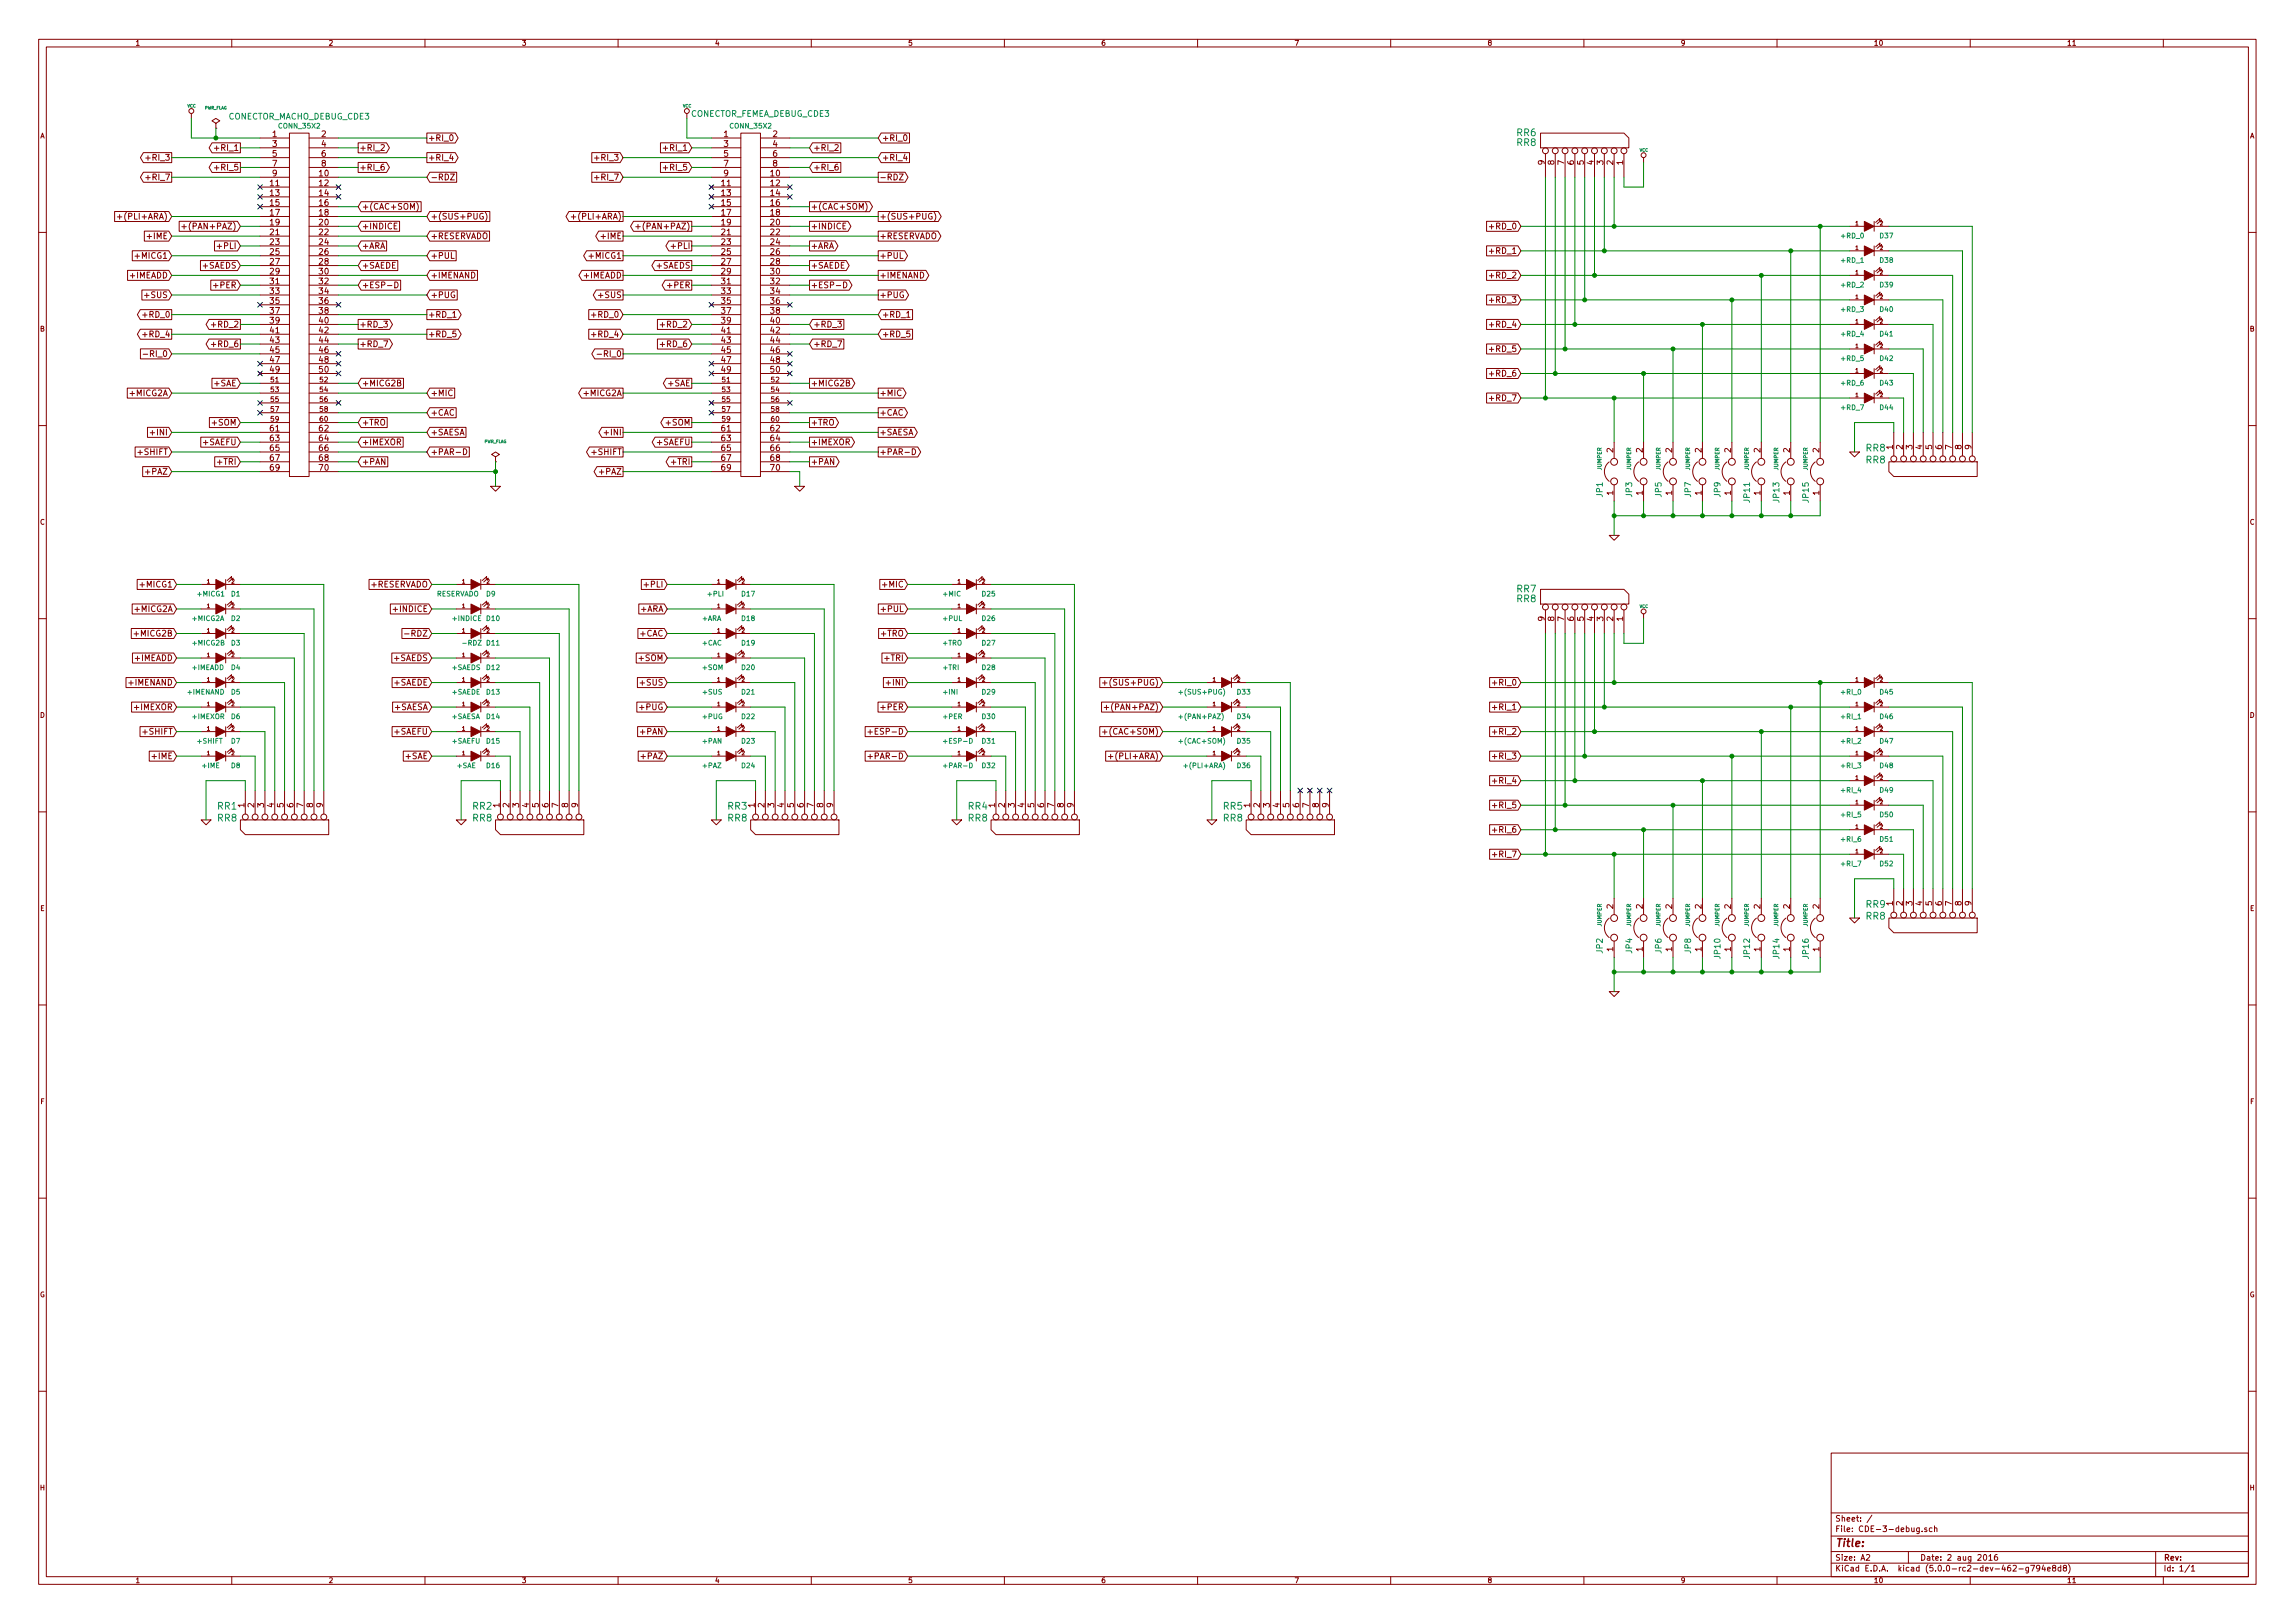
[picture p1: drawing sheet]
<svg xmlns="http://www.w3.org/2000/svg" width="594mm" height="420mm" viewBox="0 0 594 420" stroke-linecap="round" stroke-linejoin="round" font-family="sans-serif">
<defs><g id="words">
<text font-size="2.8" fill="#840000" x="475" y="400.4">Title:</text>
<g font-size="2.5" fill="#008484">
<text x="392.7" y="35.2">RR6</text>
<text x="392.7" y="37.8">RR8</text>
<text x="483.1" y="116.9">RR8</text>
<text x="483.1" y="120">RR8</text>
<text x="392.7" y="153.4">RR7</text>
<text x="392.7" y="155.9">RR8</text>
<text x="56.3" y="209.6">RR1</text>
<text x="122.4" y="209.6">RR2</text>
<text x="188.4" y="209.6">RR3</text>
<text x="250.6" y="209.6">RR4</text>
<text x="316.7" y="209.6">RR5</text>
<text x="56.3" y="212.7">RR8</text>
<text x="122.4" y="212.7">RR8</text>
<text x="188.4" y="212.7">RR8</text>
<text x="250.6" y="212.7">RR8</text>
<text x="316.7" y="212.7">RR8</text>
<text x="483.1" y="235">RR9</text>
<text x="483.1" y="238.1">RR8</text>
</g>
<g font-size="2.1" fill="#008484">
<text x="59" y="30.9">CONECTOR_MACHO_DEBUG_CDE3</text>
<text x="178.6" y="30.2">CONECTOR_FEMEA_DEBUG_CDE3</text>
<text x="414.9" y="128.6" transform="rotate(-90 414.9 128.6)">JP1</text>
<text x="422.5" y="128.6" transform="rotate(-90 422.5 128.6)">JP3</text>
<text x="430.1" y="128.6" transform="rotate(-90 430.1 128.6)">JP5</text>
<text x="437.7" y="128.6" transform="rotate(-90 437.7 128.6)">JP7</text>
<text x="445.3" y="128.6" transform="rotate(-90 445.3 128.6)">JP9</text>
<text x="453" y="130" transform="rotate(-90 453 130)">JP11</text>
<text x="460.6" y="130" transform="rotate(-90 460.6 130)">JP13</text>
<text x="468.2" y="130" transform="rotate(-90 468.2 130)">JP15</text>
<text x="414.9" y="246.8" transform="rotate(-90 414.9 246.8)">JP2</text>
<text x="422.5" y="246.8" transform="rotate(-90 422.5 246.8)">JP4</text>
<text x="430.1" y="246.8" transform="rotate(-90 430.1 246.8)">JP6</text>
<text x="437.7" y="246.8" transform="rotate(-90 437.7 246.8)">JP8</text>
<text x="445.3" y="248.1" transform="rotate(-90 445.3 248.1)">JP10</text>
<text x="453" y="248.1" transform="rotate(-90 453 248.1)">JP12</text>
<text x="460.6" y="248.1" transform="rotate(-90 460.6 248.1)">JP14</text>
<text x="468.2" y="248.1" transform="rotate(-90 468.2 248.1)">JP16</text>
</g>
<g font-size="2.1" fill="#840000">
<text x="70.5" y="35.5">1</text>
<text x="83.2" y="35.5">2</text>
<text x="187.4" y="35.5">1</text>
<text x="200.1" y="35.5">2</text>
<text x="38.5" y="41.6">+RI_3</text>
<text x="56.3" y="39">+RI_1</text>
<text x="70.5" y="38">3</text>
<text x="70.5" y="40.6">5</text>
<text x="83.2" y="38">4</text>
<text x="83.2" y="40.6">6</text>
<text x="93" y="39">+RI_2</text>
<text x="110.7" y="41.6">+RI_4</text>
<text x="110.7" y="36.5">+RI_0</text>
<text x="154.7" y="41.6">+RI_3</text>
<text x="172.4" y="39">+RI_1</text>
<text x="187.4" y="38">3</text>
<text x="187.4" y="40.6">5</text>
<text x="200.1" y="38">4</text>
<text x="200.1" y="40.6">6</text>
<text x="210.5" y="39">+RI_2</text>
<text x="228.2" y="41.6">+RI_4</text>
<text x="228.2" y="36.5">+RI_0</text>
<text x="38.5" y="46.7">+RI_7</text>
<text x="56.3" y="44.1">+RI_5</text>
<text x="70.5" y="43.1">7</text>
<text x="70.5" y="45.6">9</text>
<text x="82.7" y="45.6">10</text>
<text x="83.2" y="43.1">8</text>
<text x="93" y="44.1">+RI_6</text>
<text x="111.4" y="46.7">-RDZ</text>
<text x="154.7" y="46.7">+RI_7</text>
<text x="172.4" y="44.1">+RI_5</text>
<text x="187.4" y="43.1">7</text>
<text x="187.4" y="45.6">9</text>
<text x="199.5" y="45.6">10</text>
<text x="200.1" y="43.1">8</text>
<text x="210.5" y="44.1">+RI_6</text>
<text x="227.6" y="46.7">-RDZ</text>
<text x="399.8" y="42.7" transform="rotate(-90 399.8 42.7)">9</text>
<text x="402.3" y="42.7" transform="rotate(-90 402.3 42.7)">8</text>
<text x="404.9" y="42.7" transform="rotate(-90 404.9 42.7)">7</text>
<text x="407.4" y="42.7" transform="rotate(-90 407.4 42.7)">6</text>
<text x="410" y="42.7" transform="rotate(-90 410 42.7)">5</text>
<text x="412.5" y="42.7" transform="rotate(-90 412.5 42.7)">4</text>
<text x="415" y="42.7" transform="rotate(-90 415 42.7)">3</text>
<text x="417.6" y="42.7" transform="rotate(-90 417.6 42.7)">2</text>
<text x="420.1" y="42.7" transform="rotate(-90 420.1 42.7)">1</text>
<text x="70" y="48.2">11</text>
<text x="70" y="50.7">13</text>
<text x="70" y="53.3">15</text>
<text x="82.7" y="48.2">12</text>
<text x="82.7" y="50.7">14</text>
<text x="82.7" y="53.3">16</text>
<text x="186.8" y="48.2">11</text>
<text x="186.8" y="50.7">13</text>
<text x="186.8" y="53.3">15</text>
<text x="199.5" y="48.2">12</text>
<text x="199.5" y="50.7">14</text>
<text x="199.5" y="53.3">16</text>
<text x="31.7" y="56.8">+(PLI+ARA)</text>
<text x="48.7" y="59.4">+(PAN+PAZ)</text>
<text x="70" y="55.8">17</text>
<text x="70" y="58.3">19</text>
<text x="82.7" y="55.8">18</text>
<text x="82.7" y="58.3">20</text>
<text x="93.6" y="59.4">+INDICE</text>
<text x="93.6" y="54.3">+(CAC+SOM)</text>
<text x="111.4" y="56.8">+(SUS+PUG)</text>
<text x="149.3" y="56.8">+(PLI+ARA)</text>
<text x="166.2" y="59.4">+(PAN+PAZ)</text>
<text x="186.8" y="55.8">17</text>
<text x="186.8" y="58.3">19</text>
<text x="199.5" y="55.8">18</text>
<text x="199.5" y="58.3">20</text>
<text x="209.8" y="59.4">+INDICE</text>
<text x="209.8" y="54.3">+(CAC+SOM)</text>
<text x="227.6" y="56.8">+(SUS+PUG)</text>
<text x="386.1" y="59.4">+RD_0</text>
<text x="38.5" y="61.9">+IME</text>
<text x="56.8" y="64.4">+PLI</text>
<text x="70" y="60.9">21</text>
<text x="70" y="63.4">23</text>
<text x="70" y="66">25</text>
<text x="82.7" y="60.9">22</text>
<text x="82.7" y="63.4">24</text>
<text x="82.7" y="66">26</text>
<text x="93.6" y="64.4">+ARA</text>
<text x="111.4" y="61.9">+RESERVADO</text>
<text x="156" y="61.9">+IME</text>
<text x="174.3" y="64.4">+PLI</text>
<text x="186.8" y="60.9">21</text>
<text x="186.8" y="63.4">23</text>
<text x="186.8" y="66">25</text>
<text x="199.5" y="60.9">22</text>
<text x="199.5" y="63.4">24</text>
<text x="199.5" y="66">26</text>
<text x="209.8" y="64.4">+ARA</text>
<text x="227.6" y="61.9">+RESERVADO</text>
<text x="386.1" y="65.7">+RD_1</text>
<text x="35.6" y="67">+MICG1</text>
<text x="52.8" y="69.5">+SAEDS</text>
<text x="70" y="68.5">27</text>
<text x="70" y="71">29</text>
<text x="82.7" y="68.5">28</text>
<text x="82.7" y="71">30</text>
<text x="93.6" y="69.5">+SAEDE</text>
<text x="111.4" y="67">+PUL</text>
<text x="153.1" y="67">+MICG1</text>
<text x="170.3" y="69.5">+SAEDS</text>
<text x="186.8" y="68.5">27</text>
<text x="186.8" y="71">29</text>
<text x="199.5" y="68.5">28</text>
<text x="199.5" y="71">30</text>
<text x="209.8" y="69.5">+SAEDE</text>
<text x="227.6" y="67">+PUL</text>
<text x="33.9" y="72.1">+IMEADD</text>
<text x="37.9" y="77.1">+SUS</text>
<text x="55.7" y="74.6">+PER</text>
<text x="70" y="73.6">31</text>
<text x="70" y="76.1">33</text>
<text x="82.7" y="73.6">32</text>
<text x="82.7" y="76.1">34</text>
<text x="93.6" y="74.6">+ESP-D</text>
<text x="111.4" y="77.1">+PUG</text>
<text x="111.4" y="72.1">+IMENAND</text>
<text x="151.4" y="72.1">+IMEADD</text>
<text x="155.4" y="77.1">+SUS</text>
<text x="173.2" y="74.6">+PER</text>
<text x="186.8" y="73.6">31</text>
<text x="186.8" y="76.1">33</text>
<text x="199.5" y="73.6">32</text>
<text x="199.5" y="76.1">34</text>
<text x="209.8" y="74.6">+ESP-D</text>
<text x="227.6" y="77.1">+PUG</text>
<text x="227.6" y="72.1">+IMENAND</text>
<text x="386.1" y="72.1">+RD_2</text>
<text x="37.5" y="82.2">+RD_0</text>
<text x="70" y="78.7">35</text>
<text x="70" y="81.2">37</text>
<text x="70" y="83.7">39</text>
<text x="82.7" y="78.7">36</text>
<text x="82.7" y="81.2">38</text>
<text x="82.7" y="83.7">40</text>
<text x="110.7" y="82.2">+RD_1</text>
<text x="153.7" y="82.2">+RD_0</text>
<text x="186.8" y="78.7">35</text>
<text x="186.8" y="81.2">37</text>
<text x="186.8" y="83.7">39</text>
<text x="199.5" y="78.7">36</text>
<text x="199.5" y="81.2">38</text>
<text x="199.5" y="83.7">40</text>
<text x="228.2" y="82.2">+RD_1</text>
<text x="386.1" y="78.4">+RD_3</text>
<text x="37.5" y="87.3">+RD_4</text>
<text x="55.3" y="89.8">+RD_6</text>
<text x="55.3" y="84.8">+RD_2</text>
<text x="70" y="86.3">41</text>
<text x="70" y="88.8">43</text>
<text x="82.7" y="86.3">42</text>
<text x="82.7" y="88.8">44</text>
<text x="93" y="89.8">+RD_7</text>
<text x="93" y="84.8">+RD_3</text>
<text x="110.7" y="87.3">+RD_5</text>
<text x="153.7" y="87.3">+RD_4</text>
<text x="171.5" y="89.8">+RD_6</text>
<text x="171.5" y="84.8">+RD_2</text>
<text x="186.8" y="86.3">41</text>
<text x="186.8" y="88.8">43</text>
<text x="199.5" y="86.3">42</text>
<text x="199.5" y="88.8">44</text>
<text x="210.5" y="89.8">+RD_7</text>
<text x="210.5" y="84.8">+RD_3</text>
<text x="228.2" y="87.3">+RD_5</text>
<text x="386.1" y="84.8">+RD_4</text>
<text x="38.4" y="92.4">-RI_0</text>
<text x="70" y="91.4">45</text>
<text x="70" y="93.9">47</text>
<text x="82.7" y="91.4">46</text>
<text x="82.7" y="93.9">48</text>
<text x="155.9" y="92.4">-RI_0</text>
<text x="186.8" y="91.4">45</text>
<text x="186.8" y="93.9">47</text>
<text x="199.5" y="91.4">46</text>
<text x="199.5" y="93.9">48</text>
<text x="386.1" y="91.1">+RD_5</text>
<text x="55.7" y="100">+SAE</text>
<text x="70" y="96.4">49</text>
<text x="82.7" y="96.4">50</text>
<text x="93.6" y="100">+MICG2B</text>
<text x="173.2" y="100">+SAE</text>
<text x="186.8" y="96.4">49</text>
<text x="199.5" y="96.4">50</text>
<text x="209.8" y="100">+MICG2B</text>
<text x="386.1" y="97.5">+RD_6</text>
<text x="34" y="102.5">+MICG2A</text>
<text x="111.4" y="107.6">+CAC</text>
<text x="111.4" y="102.5">+MIC</text>
<text x="151.5" y="102.5">+MICG2A</text>
<text x="227.6" y="107.6">+CAC</text>
<text x="227.6" y="102.5">+MIC</text>
<text x="386.1" y="103.8">+RD_7</text>
<text x="39.6" y="112.7">+INI</text>
<text x="55.2" y="110.2">+SOM</text>
<text x="70" y="111.7">61</text>
<text x="82.7" y="111.7">62</text>
<text x="93.6" y="110.2">+TRO</text>
<text x="111.4" y="112.7">+SAESA</text>
<text x="157.1" y="112.7">+INI</text>
<text x="172.7" y="110.2">+SOM</text>
<text x="186.8" y="111.7">61</text>
<text x="199.5" y="111.7">62</text>
<text x="209.8" y="110.2">+TRO</text>
<text x="227.6" y="112.7">+SAESA</text>
<text x="36.2" y="117.8">+SHIFT</text>
<text x="52.9" y="115.2">+SAEFU</text>
<text x="70" y="114.2">63</text>
<text x="70" y="116.8">65</text>
<text x="70" y="119.3">67</text>
<text x="82.7" y="114.2">64</text>
<text x="82.7" y="116.8">66</text>
<text x="82.7" y="119.3">68</text>
<text x="93.6" y="115.2">+IMEXOR</text>
<text x="111.4" y="117.8">+PAR-D</text>
<text x="153.7" y="117.8">+SHIFT</text>
<text x="170.4" y="115.2">+SAEFU</text>
<text x="186.8" y="114.2">63</text>
<text x="186.8" y="116.8">65</text>
<text x="186.8" y="119.3">67</text>
<text x="199.5" y="114.2">64</text>
<text x="199.5" y="116.8">66</text>
<text x="199.5" y="119.3">68</text>
<text x="209.8" y="115.2">+IMEXOR</text>
<text x="227.6" y="117.8">+PAR-D</text>
<text x="417.6" y="117.1" transform="rotate(-90 417.6 117.1)">2</text>
<text x="425.2" y="117.1" transform="rotate(-90 425.2 117.1)">2</text>
<text x="432.8" y="117.1" transform="rotate(-90 432.8 117.1)">2</text>
<text x="440.4" y="117.1" transform="rotate(-90 440.4 117.1)">2</text>
<text x="448.1" y="117.1" transform="rotate(-90 448.1 117.1)">2</text>
<text x="455.7" y="117.1" transform="rotate(-90 455.7 117.1)">2</text>
<text x="463.3" y="117.1" transform="rotate(-90 463.3 117.1)">2</text>
<text x="470.9" y="117.1" transform="rotate(-90 470.9 117.1)">2</text>
<text x="490" y="116.3" transform="rotate(-90 490 116.3)">1</text>
<text x="492.5" y="116.3" transform="rotate(-90 492.5 116.3)">2</text>
<text x="495" y="116.3" transform="rotate(-90 495 116.3)">3</text>
<text x="497.6" y="116.3" transform="rotate(-90 497.6 116.3)">4</text>
<text x="500.1" y="116.3" transform="rotate(-90 500.1 116.3)">5</text>
<text x="502.7" y="116.3" transform="rotate(-90 502.7 116.3)">6</text>
<text x="505.2" y="116.3" transform="rotate(-90 505.2 116.3)">7</text>
<text x="507.7" y="116.3" transform="rotate(-90 507.7 116.3)">8</text>
<text x="510.3" y="116.3" transform="rotate(-90 510.3 116.3)">9</text>
<text x="38" y="122.9">+PAZ</text>
<text x="56.7" y="120.3">+TRI</text>
<text x="70" y="121.8">69</text>
<text x="82.7" y="121.8">70</text>
<text x="93.6" y="120.3">+PAN</text>
<text x="155.5" y="122.9">+PAZ</text>
<text x="174.2" y="120.3">+TRI</text>
<text x="186.8" y="121.8">69</text>
<text x="199.5" y="121.8">70</text>
<text x="209.8" y="120.3">+PAN</text>
<text x="417.6" y="128.2" transform="rotate(-90 417.6 128.2)">1</text>
<text x="425.2" y="128.2" transform="rotate(-90 425.2 128.2)">1</text>
<text x="432.8" y="128.2" transform="rotate(-90 432.8 128.2)">1</text>
<text x="440.4" y="128.2" transform="rotate(-90 440.4 128.2)">1</text>
<text x="448.1" y="128.2" transform="rotate(-90 448.1 128.2)">1</text>
<text x="455.7" y="128.2" transform="rotate(-90 455.7 128.2)">1</text>
<text x="463.3" y="128.2" transform="rotate(-90 463.3 128.2)">1</text>
<text x="470.9" y="128.2" transform="rotate(-90 470.9 128.2)">1</text>
<text x="36.9" y="152.1">+MICG1</text>
<text x="96.2" y="152.1">+RESERVADO</text>
<text x="167.3" y="152.1">+PLI</text>
<text x="228.9" y="152.1">+MIC</text>
<text x="35.3" y="158.4">+MICG2A</text>
<text x="102.4" y="158.4">+INDICE</text>
<text x="166" y="158.4">+ARA</text>
<text x="228.5" y="158.4">+PUL</text>
<text x="399.8" y="160.8" transform="rotate(-90 399.8 160.8)">9</text>
<text x="402.3" y="160.8" transform="rotate(-90 402.3 160.8)">8</text>
<text x="404.9" y="160.8" transform="rotate(-90 404.9 160.8)">7</text>
<text x="407.4" y="160.8" transform="rotate(-90 407.4 160.8)">6</text>
<text x="410" y="160.8" transform="rotate(-90 410 160.8)">5</text>
<text x="412.5" y="160.8" transform="rotate(-90 412.5 160.8)">4</text>
<text x="415" y="160.8" transform="rotate(-90 415 160.8)">3</text>
<text x="417.6" y="160.8" transform="rotate(-90 417.6 160.8)">2</text>
<text x="420.1" y="160.8" transform="rotate(-90 420.1 160.8)">1</text>
<text x="35.3" y="164.8">+MICG2B</text>
<text x="105.8" y="164.8">-RDZ</text>
<text x="166" y="164.8">+CAC</text>
<text x="228.3" y="164.8">+TRO</text>
<text x="35.2" y="171.1">+IMEADD</text>
<text x="102.3" y="171.1">+SAEDS</text>
<text x="165.7" y="171.1">+SOM</text>
<text x="229.4" y="171.1">+TRI</text>
<text x="33.7" y="177.5">+IMENAND</text>
<text x="102.3" y="177.5">+SAEDE</text>
<text x="166.2" y="177.5">+SUS</text>
<text x="230.1" y="177.5">+INI</text>
<text x="287.2" y="177.5">+(SUS+PUG)</text>
<text x="387.1" y="177.5">+RI_0</text>
<text x="35.2" y="183.8">+IMEXOR</text>
<text x="102.3" y="183.8">+SAESA</text>
<text x="166" y="183.8">+PUG</text>
<text x="228.4" y="183.8">+PER</text>
<text x="287.5" y="183.8">+(PAN+PAZ)</text>
<text x="387.1" y="183.8">+RI_1</text>
<text x="37.4" y="190.2">+SHIFT</text>
<text x="102.4" y="190.2">+SAEFU</text>
<text x="166.1" y="190.2">+PAN</text>
<text x="226.3" y="190.2">+ESP-D</text>
<text x="286.7" y="190.2">+(CAC+SOM)</text>
<text x="387.1" y="190.2">+RI_2</text>
<text x="39.8" y="196.5">+IME</text>
<text x="105.2" y="196.5">+SAE</text>
<text x="166.3" y="196.5">+PAZ</text>
<text x="226.1" y="196.5">+PAR-D</text>
<text x="288.3" y="196.5">+(PLI+ARA)</text>
<text x="387.1" y="196.5">+RI_3</text>
<text x="387.1" y="202.9">+RI_4</text>
<text x="63.2" y="209" transform="rotate(-90 63.2 209)">1</text>
<text x="65.8" y="209" transform="rotate(-90 65.8 209)">2</text>
<text x="68.3" y="209" transform="rotate(-90 68.3 209)">3</text>
<text x="70.9" y="209" transform="rotate(-90 70.9 209)">4</text>
<text x="73.4" y="209" transform="rotate(-90 73.4 209)">5</text>
<text x="75.9" y="209" transform="rotate(-90 75.9 209)">6</text>
<text x="78.5" y="209" transform="rotate(-90 78.5 209)">7</text>
<text x="81" y="209" transform="rotate(-90 81 209)">8</text>
<text x="83.6" y="209" transform="rotate(-90 83.6 209)">9</text>
<text x="129.3" y="209" transform="rotate(-90 129.3 209)">1</text>
<text x="131.8" y="209" transform="rotate(-90 131.8 209)">2</text>
<text x="134.4" y="209" transform="rotate(-90 134.4 209)">3</text>
<text x="136.9" y="209" transform="rotate(-90 136.9 209)">4</text>
<text x="139.4" y="209" transform="rotate(-90 139.4 209)">5</text>
<text x="142" y="209" transform="rotate(-90 142 209)">6</text>
<text x="144.5" y="209" transform="rotate(-90 144.5 209)">7</text>
<text x="147.1" y="209" transform="rotate(-90 147.1 209)">8</text>
<text x="149.6" y="209" transform="rotate(-90 149.6 209)">9</text>
<text x="195.3" y="209" transform="rotate(-90 195.3 209)">1</text>
<text x="197.9" y="209" transform="rotate(-90 197.9 209)">2</text>
<text x="200.4" y="209" transform="rotate(-90 200.4 209)">3</text>
<text x="202.9" y="209" transform="rotate(-90 202.9 209)">4</text>
<text x="205.5" y="209" transform="rotate(-90 205.5 209)">5</text>
<text x="208" y="209" transform="rotate(-90 208 209)">6</text>
<text x="210.6" y="209" transform="rotate(-90 210.6 209)">7</text>
<text x="213.1" y="209" transform="rotate(-90 213.1 209)">8</text>
<text x="215.6" y="209" transform="rotate(-90 215.6 209)">9</text>
<text x="257.6" y="209" transform="rotate(-90 257.6 209)">1</text>
<text x="260.1" y="209" transform="rotate(-90 260.1 209)">2</text>
<text x="262.6" y="209" transform="rotate(-90 262.6 209)">3</text>
<text x="265.2" y="209" transform="rotate(-90 265.2 209)">4</text>
<text x="267.7" y="209" transform="rotate(-90 267.7 209)">5</text>
<text x="270.3" y="209" transform="rotate(-90 270.3 209)">6</text>
<text x="272.8" y="209" transform="rotate(-90 272.8 209)">7</text>
<text x="275.3" y="209" transform="rotate(-90 275.3 209)">8</text>
<text x="277.9" y="209" transform="rotate(-90 277.9 209)">9</text>
<text x="323.6" y="209" transform="rotate(-90 323.6 209)">1</text>
<text x="326.1" y="209" transform="rotate(-90 326.1 209)">2</text>
<text x="328.7" y="209" transform="rotate(-90 328.7 209)">3</text>
<text x="331.2" y="209" transform="rotate(-90 331.2 209)">4</text>
<text x="333.8" y="209" transform="rotate(-90 333.8 209)">5</text>
<text x="336.3" y="209" transform="rotate(-90 336.3 209)">6</text>
<text x="338.8" y="209" transform="rotate(-90 338.8 209)">7</text>
<text x="341.4" y="209" transform="rotate(-90 341.4 209)">8</text>
<text x="343.9" y="209" transform="rotate(-90 343.9 209)">9</text>
<text x="387.1" y="209.2">+RI_5</text>
<text x="387.1" y="215.6">+RI_6</text>
<text x="387.1" y="221.9">+RI_7</text>
<text x="417.6" y="235.2" transform="rotate(-90 417.6 235.2)">2</text>
<text x="425.2" y="235.2" transform="rotate(-90 425.2 235.2)">2</text>
<text x="432.8" y="235.2" transform="rotate(-90 432.8 235.2)">2</text>
<text x="440.4" y="235.2" transform="rotate(-90 440.4 235.2)">2</text>
<text x="448.1" y="235.2" transform="rotate(-90 448.1 235.2)">2</text>
<text x="455.7" y="235.2" transform="rotate(-90 455.7 235.2)">2</text>
<text x="463.3" y="235.2" transform="rotate(-90 463.3 235.2)">2</text>
<text x="470.9" y="235.2" transform="rotate(-90 470.9 235.2)">2</text>
<text x="490" y="234.4" transform="rotate(-90 490 234.4)">1</text>
<text x="492.5" y="234.4" transform="rotate(-90 492.5 234.4)">2</text>
<text x="495" y="234.4" transform="rotate(-90 495 234.4)">3</text>
<text x="497.6" y="234.4" transform="rotate(-90 497.6 234.4)">4</text>
<text x="500.1" y="234.4" transform="rotate(-90 500.1 234.4)">5</text>
<text x="502.7" y="234.4" transform="rotate(-90 502.7 234.4)">6</text>
<text x="505.2" y="234.4" transform="rotate(-90 505.2 234.4)">7</text>
<text x="507.7" y="234.4" transform="rotate(-90 507.7 234.4)">8</text>
<text x="510.3" y="234.4" transform="rotate(-90 510.3 234.4)">9</text>
<text x="417.6" y="246.3" transform="rotate(-90 417.6 246.3)">1</text>
<text x="425.2" y="246.3" transform="rotate(-90 425.2 246.3)">1</text>
<text x="432.8" y="246.3" transform="rotate(-90 432.8 246.3)">1</text>
<text x="440.4" y="246.3" transform="rotate(-90 440.4 246.3)">1</text>
<text x="448.1" y="246.3" transform="rotate(-90 448.1 246.3)">1</text>
<text x="455.7" y="246.3" transform="rotate(-90 455.7 246.3)">1</text>
<text x="463.3" y="246.3" transform="rotate(-90 463.3 246.3)">1</text>
<text x="470.9" y="246.3" transform="rotate(-90 470.9 246.3)">1</text>
<text x="475" y="393.9">Sheet: /</text>
<text x="475" y="396.6">File: CDE-3-debug.sch</text>
<text x="475" y="406.8">KiCad E.D.A. kicad (5.0.0-rc2-dev-462-g794e8d8)</text>
<text x="475" y="404">Size: A2</text>
<text x="497" y="404">Date: 2 aug 2016</text>
<text x="560" y="404">Rev:</text>
<text x="560" y="406.8">Id: 1/1</text>
</g>
<g font-size="1.8" fill="#840000">
<text x="35" y="11.8">1</text>
<text x="85" y="11.8">2</text>
<text x="135" y="11.8">3</text>
<text x="185" y="11.8">4</text>
<text x="235" y="11.8">5</text>
<text x="285" y="11.8">6</text>
<text x="335" y="11.8">7</text>
<text x="385" y="11.8">8</text>
<text x="435" y="11.8">9</text>
<text x="485" y="11.8">10</text>
<text x="535" y="11.8">11</text>
<text x="10.4" y="35.8">A</text>
<text x="582.4" y="35.8">A</text>
<text x="10.4" y="85.8">B</text>
<text x="582.4" y="85.8">B</text>
<text x="70.2" y="99">51</text>
<text x="70.2" y="101.5">53</text>
<text x="82.9" y="99">52</text>
<text x="82.9" y="101.5">54</text>
<text x="187" y="99">51</text>
<text x="187" y="101.5">53</text>
<text x="199.7" y="99">52</text>
<text x="199.7" y="101.5">54</text>
<text x="70.2" y="104.1">55</text>
<text x="70.2" y="106.6">57</text>
<text x="82.9" y="104.1">56</text>
<text x="82.9" y="106.6">58</text>
<text x="187" y="104.1">55</text>
<text x="187" y="106.6">57</text>
<text x="199.7" y="104.1">56</text>
<text x="199.7" y="106.6">58</text>
<text x="70.2" y="109.1">59</text>
<text x="82.9" y="109.1">60</text>
<text x="187" y="109.1">59</text>
<text x="199.7" y="109.1">60</text>
<text x="10.4" y="135.8">C</text>
<text x="582.4" y="135.8">C</text>
<text x="10.4" y="185.8">D</text>
<text x="582.4" y="185.8">D</text>
<text x="10.4" y="235.8">E</text>
<text x="582.4" y="235.8">E</text>
<text x="10.5" y="285.8">F</text>
<text x="582.5" y="285.8">F</text>
<text x="10.3" y="335.8">G</text>
<text x="582.3" y="335.8">G</text>
<text x="10.4" y="385.8">H</text>
<text x="582.4" y="385.8">H</text>
<text x="35" y="409.8">1</text>
<text x="85" y="409.8">2</text>
<text x="135" y="409.8">3</text>
<text x="185" y="409.8">4</text>
<text x="235" y="409.8">5</text>
<text x="285" y="409.8">6</text>
<text x="335" y="409.8">7</text>
<text x="385" y="409.8">8</text>
<text x="435" y="409.8">9</text>
<text x="485" y="409.8">10</text>
<text x="535" y="409.8">11</text>
</g>
<g font-size="1.8" fill="#008484">
<text x="72.3" y="33.3">CONN_35X2</text>
<text x="189.2" y="33.3">CONN_35X2</text>
<text x="476.7" y="61.7">+RD_0</text>
<text x="486.7" y="61.7">D37</text>
<text x="476.7" y="68">+RD_1</text>
<text x="486.7" y="68">D38</text>
<text x="476.7" y="74.4">+RD_2</text>
<text x="486.7" y="74.4">D39</text>
<text x="476.7" y="80.7">+RD_3</text>
<text x="486.7" y="80.7">D40</text>
<text x="476.7" y="87.1">+RD_4</text>
<text x="486.7" y="87.1">D41</text>
<text x="476.7" y="93.4">+RD_5</text>
<text x="486.7" y="93.4">D42</text>
<text x="476.7" y="99.8">+RD_6</text>
<text x="486.7" y="99.8">D43</text>
<text x="476.7" y="106.1">+RD_7</text>
<text x="486.7" y="106.1">D44</text>
<text x="51.3" y="154.4">+MICG1</text>
<text x="59.9" y="154.4">D1</text>
<text x="112.9" y="154.4">RESERVADO</text>
<text x="125.9" y="154.4">D9</text>
<text x="183.3" y="154.4">+PLI</text>
<text x="192" y="154.4">D17</text>
<text x="244.2" y="154.4">+MIC</text>
<text x="254.3" y="154.4">D25</text>
<text x="49.9" y="160.7">+MICG2A</text>
<text x="59.9" y="160.7">D2</text>
<text x="117.3" y="160.7">+INDICE</text>
<text x="126" y="160.7">D10</text>
<text x="181.8" y="160.7">+ARA</text>
<text x="192" y="160.7">D18</text>
<text x="244.2" y="160.7">+PUL</text>
<text x="254.3" y="160.7">D26</text>
<text x="50" y="167.1">+MICG2B</text>
<text x="59.9" y="167.1">D3</text>
<text x="120" y="167.1">-RDZ</text>
<text x="126" y="167.1">D11</text>
<text x="181.8" y="167.1">+CAC</text>
<text x="192" y="167.1">D19</text>
<text x="244.1" y="167.1">+TRO</text>
<text x="254.3" y="167.1">D27</text>
<text x="49.8" y="173.4">+IMEADD</text>
<text x="59.9" y="173.4">D4</text>
<text x="117.1" y="173.4">+SAEDS</text>
<text x="126" y="173.4">D12</text>
<text x="181.9" y="173.4">+SOM</text>
<text x="192" y="173.4">D20</text>
<text x="244.2" y="173.4">+TRI</text>
<text x="254.3" y="173.4">D28</text>
<text x="48.6" y="179.8">+IMENAND</text>
<text x="59.9" y="179.8">D5</text>
<text x="117.1" y="179.8">+SAEDE</text>
<text x="126" y="179.8">D13</text>
<text x="182" y="179.8">+SUS</text>
<text x="192" y="179.8">D21</text>
<text x="244.3" y="179.8">+INI</text>
<text x="254.3" y="179.8">D29</text>
<text x="305.7" y="179.8">+(SUS+PUG)</text>
<text x="320.3" y="179.8">D33</text>
<text x="476.7" y="179.8">+RI_0</text>
<text x="486.7" y="179.8">D45</text>
<text x="49.9" y="186.1">+IMEXOR</text>
<text x="59.9" y="186.1">D6</text>
<text x="117" y="186.1">+SAESA</text>
<text x="126" y="186.1">D14</text>
<text x="182" y="186.1">+PUG</text>
<text x="192" y="186.1">D22</text>
<text x="244.2" y="186.1">+PER</text>
<text x="254.3" y="186.1">D30</text>
<text x="305.7" y="186.1">+(PAN+PAZ)</text>
<text x="320.3" y="186.1">D34</text>
<text x="476.7" y="186.1">+RI_1</text>
<text x="486.7" y="186.1">D46</text>
<text x="51.2" y="192.5">+SHIFT</text>
<text x="59.9" y="192.5">D7</text>
<text x="117.1" y="192.5">+SAEFU</text>
<text x="126" y="192.5">D15</text>
<text x="181.9" y="192.5">+PAN</text>
<text x="192" y="192.5">D23</text>
<text x="244.7" y="192.5">+ESP-D</text>
<text x="254.3" y="192.5">D31</text>
<text x="305.6" y="192.5">+(CAC+SOM)</text>
<text x="320.3" y="192.5">D35</text>
<text x="476.7" y="192.5">+RI_2</text>
<text x="486.7" y="192.5">D47</text>
<text x="52.5" y="198.8">+IME</text>
<text x="59.9" y="198.8">D8</text>
<text x="118.4" y="198.8">+SAE</text>
<text x="126" y="198.8">D16</text>
<text x="182" y="198.8">+PAZ</text>
<text x="192" y="198.8">D24</text>
<text x="244.6" y="198.8">+PAR-D</text>
<text x="254.3" y="198.8">D32</text>
<text x="306.8" y="198.8">+(PLI+ARA)</text>
<text x="320.3" y="198.8">D36</text>
<text x="476.7" y="198.8">+RI_3</text>
<text x="486.7" y="198.8">D48</text>
<text x="476.7" y="205.2">+RI_4</text>
<text x="486.7" y="205.2">D49</text>
<text x="476.7" y="211.5">+RI_5</text>
<text x="486.7" y="211.5">D50</text>
<text x="476.7" y="217.9">+RI_6</text>
<text x="486.7" y="217.9">D51</text>
<text x="476.7" y="224.2">+RI_7</text>
<text x="486.7" y="224.2">D52</text>
</g>
<g font-size="1.4" fill="#840000">
<text x="480.3" y="58.3">1</text>
<text x="486.7" y="58.3">2</text>
<text x="480.3" y="64.7">1</text>
<text x="486.7" y="64.7">2</text>
<text x="480.3" y="71">1</text>
<text x="486.7" y="71">2</text>
<text x="480.3" y="77.4">1</text>
<text x="486.7" y="77.4">2</text>
<text x="480.3" y="83.7">1</text>
<text x="486.7" y="83.7">2</text>
<text x="480.3" y="90.1">1</text>
<text x="486.7" y="90.1">2</text>
<text x="480.3" y="96.4">1</text>
<text x="486.7" y="96.4">2</text>
<text x="480.3" y="102.8">1</text>
<text x="486.7" y="102.8">2</text>
<text x="53.6" y="151">1</text>
<text x="59.9" y="151">2</text>
<text x="119.6" y="151">1</text>
<text x="126" y="151">2</text>
<text x="185.7" y="151">1</text>
<text x="192" y="151">2</text>
<text x="247.9" y="151">1</text>
<text x="254.3" y="151">2</text>
<text x="53.6" y="157.4">1</text>
<text x="59.9" y="157.4">2</text>
<text x="119.6" y="157.4">1</text>
<text x="126" y="157.4">2</text>
<text x="185.7" y="157.4">1</text>
<text x="192" y="157.4">2</text>
<text x="247.9" y="157.4">1</text>
<text x="254.3" y="157.4">2</text>
<text x="53.6" y="163.7">1</text>
<text x="59.9" y="163.7">2</text>
<text x="119.6" y="163.7">1</text>
<text x="126" y="163.7">2</text>
<text x="185.7" y="163.7">1</text>
<text x="192" y="163.7">2</text>
<text x="247.9" y="163.7">1</text>
<text x="254.3" y="163.7">2</text>
<text x="53.6" y="170.1">1</text>
<text x="59.9" y="170.1">2</text>
<text x="119.6" y="170.1">1</text>
<text x="126" y="170.1">2</text>
<text x="185.7" y="170.1">1</text>
<text x="192" y="170.1">2</text>
<text x="247.9" y="170.1">1</text>
<text x="254.3" y="170.1">2</text>
<text x="53.6" y="176.4">1</text>
<text x="59.9" y="176.4">2</text>
<text x="119.6" y="176.4">1</text>
<text x="126" y="176.4">2</text>
<text x="185.7" y="176.4">1</text>
<text x="192" y="176.4">2</text>
<text x="247.9" y="176.4">1</text>
<text x="254.3" y="176.4">2</text>
<text x="313.9" y="176.4">1</text>
<text x="320.3" y="176.4">2</text>
<text x="480.3" y="176.4">1</text>
<text x="486.7" y="176.4">2</text>
<text x="53.6" y="182.8">1</text>
<text x="59.9" y="182.8">2</text>
<text x="119.6" y="182.8">1</text>
<text x="126" y="182.8">2</text>
<text x="185.7" y="182.8">1</text>
<text x="192" y="182.8">2</text>
<text x="247.9" y="182.8">1</text>
<text x="254.3" y="182.8">2</text>
<text x="313.9" y="182.8">1</text>
<text x="320.3" y="182.8">2</text>
<text x="480.3" y="182.8">1</text>
<text x="486.7" y="182.8">2</text>
<text x="53.6" y="189.1">1</text>
<text x="59.9" y="189.1">2</text>
<text x="119.6" y="189.1">1</text>
<text x="126" y="189.1">2</text>
<text x="185.7" y="189.1">1</text>
<text x="192" y="189.1">2</text>
<text x="247.9" y="189.1">1</text>
<text x="254.3" y="189.1">2</text>
<text x="313.9" y="189.1">1</text>
<text x="320.3" y="189.1">2</text>
<text x="480.3" y="189.1">1</text>
<text x="486.7" y="189.1">2</text>
<text x="53.6" y="195.5">1</text>
<text x="59.9" y="195.5">2</text>
<text x="119.6" y="195.5">1</text>
<text x="126" y="195.5">2</text>
<text x="185.7" y="195.5">1</text>
<text x="192" y="195.5">2</text>
<text x="247.9" y="195.5">1</text>
<text x="254.3" y="195.5">2</text>
<text x="313.9" y="195.5">1</text>
<text x="320.3" y="195.5">2</text>
<text x="480.3" y="195.5">1</text>
<text x="486.7" y="195.5">2</text>
<text x="480.3" y="201.8">1</text>
<text x="486.7" y="201.8">2</text>
<text x="480.3" y="208.2">1</text>
<text x="486.7" y="208.2">2</text>
<text x="480.3" y="214.5">1</text>
<text x="486.7" y="214.5">2</text>
<text x="480.3" y="220.9">1</text>
<text x="486.7" y="220.9">2</text>
</g>
<g font-size="1.4" fill="#008484">
<text x="414.6" y="121.7" transform="rotate(-90 414.6 121.7)">JUMPER</text>
<text x="422.2" y="121.7" transform="rotate(-90 422.2 121.7)">JUMPER</text>
<text x="429.8" y="121.7" transform="rotate(-90 429.8 121.7)">JUMPER</text>
<text x="437.4" y="121.7" transform="rotate(-90 437.4 121.7)">JUMPER</text>
<text x="445.1" y="121.7" transform="rotate(-90 445.1 121.7)">JUMPER</text>
<text x="452.7" y="121.7" transform="rotate(-90 452.7 121.7)">JUMPER</text>
<text x="460.3" y="121.7" transform="rotate(-90 460.3 121.7)">JUMPER</text>
<text x="467.9" y="121.7" transform="rotate(-90 467.9 121.7)">JUMPER</text>
<text x="414.6" y="239.8" transform="rotate(-90 414.6 239.8)">JUMPER</text>
<text x="422.2" y="239.8" transform="rotate(-90 422.2 239.8)">JUMPER</text>
<text x="429.8" y="239.8" transform="rotate(-90 429.8 239.8)">JUMPER</text>
<text x="437.4" y="239.8" transform="rotate(-90 437.4 239.8)">JUMPER</text>
<text x="445.1" y="239.8" transform="rotate(-90 445.1 239.8)">JUMPER</text>
<text x="452.7" y="239.8" transform="rotate(-90 452.7 239.8)">JUMPER</text>
<text x="460.3" y="239.8" transform="rotate(-90 460.3 239.8)">JUMPER</text>
<text x="467.9" y="239.8" transform="rotate(-90 467.9 239.8)">JUMPER</text>
</g>
<g font-size="1.1" fill="#008484">
<text x="48.5" y="27.8">VCC</text>
<text x="52.9" y="28.3">PWR_FLAG</text>
<text x="176.8" y="27.8">VCC</text>
<text x="424.4" y="39.3">VCC</text>
<text x="125.3" y="114.7">PWR_FLAG</text>
<text x="424.4" y="157.4">VCC</text>
</g>
</g></defs>
<g fill="none" stroke="#840000" stroke-width=".26">
<path d="M10 10.2h574v400h-574zM12 12.2h570v396h-570zM60 10.2v2M110 10.2v2M160 10.2v2M210 10.2v2M260 10.2v2M310 10.2v2M360 10.2v2M410 10.2v2M460 10.2v2M510 10.2v2"/>
<path d="M536.5 11.8h.8M560 10.2v2M37.1 39.5h7.3v2.6h-7.3l-.8-1.3zM49.5 29.4v1.2M54.9 37h7.3v2.6h-7.3l-.8-1.3zM55.5 38.4h1.2M55.9 31.9l1-.6-1-.7-1 .7 1 .6v1.3M55.9 33.2h.1M67.3 35.7h7.6M67.3 38.3h7.6M74.9 34.5h5.1v88.9h-5.1zM80 35.7h7.6"/>
<path d="M80 38.3h7.6M92.7 37h7.4l.7 1.3-.7 1.3h-7.4zM98.6 37.6l.6-.2 .3 .5-.9 1.1h.9M110.5 39.5h7.3l.8 1.3-.8 1.3h-7.3zM110.5 34.4h7.3l.8 1.3-.8 1.3h-7.3zM116.5 35l.3-.1a.81 .81 0 0 1 .5 .8 .81 .81 0 0 1-.5 .7l-.4-.6zM116.8 39.9l-.4 1.1h.9M153.2 39.5h7.3l.8 1.3-.8 1.3h-7.3zM171 37h7.3l.8 1.3-.8 1.3h-7.3zM171.7 38.4h1.1M177.8 29.4v1.2M184.1 35.7h7.7"/>
<path d="M184.1 38.3h7.7M191.8 34.5h5v88.9h-5zM196.8 35.7h7.7M196.8 38.3h7.7M210.3 37h7.4v2.6h-7.4l-.8-1.3zM216.1 37.6l.6-.2 .3 .5-.9 1.1h.9M228.1 39.5h7.3v2.6h-7.3l-.8-1.3zM228.1 34.4h7.3v2.6h-7.3l-.8-1.3zM234 35l.3-.1a.81 .81 0 0 1 .5 .8 .81 .81 0 0 1-.5 .7l-.4-.6zM234.3 39.9l-.4 1.1h.9M398.8 34.5h21.6l1.2 1.2v2.6h-22.8zM400 39.8v6.1"/>
<path d="M402.6 39.8v6.1M405.1 39.8v6.1M407.7 39.8v6.1M410.2 39.8v6.1M412.7 39.8v6.1M415.3 39.8v6.1M417.8 39.8v6.1M420.4 39.8v6.1M29.7 54.8h14l.7 1.2-.7 1.3h-14zM30.4 56.2h1.1M31 55.6v1.1M37.1 44.6h7.3v2.6h-7.3l-.8-1.3z"/>
<path d="M37.4 59.8h6.3l.7 1.3-.7 1.3h-6.3zM37.7 46h1.2M37.7 40.9h1.2M46.4 57.3h15.1l.7 1.3-.7 1.3h-15.1zM47.1 58.7h1.1M47.7 58.1v1.2M54.9 42.1h7.3v2.5h-7.3l-.8-1.3zM55.5 43.5h1.2M67.3 45.9h7.6M67.3 48.4h7.6M67.3 51h7.6M67.3 53.5h7.6"/>
<path d="M67.3 56h7.6M67.3 58.6h7.6M67.3 40.8h7.6M67.3 43.3h7.6M80 45.9h7.6M80 48.4h7.6M80 51h7.6M80 53.5h7.6M80 56h7.6M80 58.6h7.6M80 40.8h7.6M80 43.3h7.6"/>
<path d="M92.7 42.1h7.4l.7 1.2-.7 1.3h-7.4zM93.5 57.3h9.9v2.6h-9.9l-.8-1.3zM93.5 52.2h15.5v2.6h-15.5l-.8-1.3zM99.3 42.5l-.4 .1-.2 .3-.1 .8 .3 .3 .5-.1-.1-.8h-.4l-.3 .3M102.8 57.8h-.8v1.5h.8M107.8 52.4a1.78 1.78 0 0 1 0 2.4M111.3 54.8h15.5v2.5h-15.5l-.8-1.3zM111.3 44.6h6.9v2.6h-6.9l-.8-1.3zM111.3 59.8h15.4v2.6h-15.4l-.8-1.3zM116.6 45.1h1l-1 1.5h1M125 55.3a.69 .69 0 0 0-.8 .7 .69 .69 0 0 0 .9 .6v-.5h-.3M125.6 55a1.78 1.78 0 0 1 0 2.3"/>
<path d="M147.3 54.8h14v2.5h-14l-.8-1.3zM147.9 56.2h1.1M148.5 55.6v1.1M153.2 44.6h7.3l.8 1.3-.8 1.3h-7.3zM153.9 46h1.2M153.9 40.9h1.2M155 59.8h6.3v2.6h-6.3l-.8-1.3zM164 57.3h15.1v2.6h-15.1l-.8-1.3zM164.6 58.7h1.1M165.2 58.1v1.2M171 42.1h7.3l.8 1.2-.8 1.3h-7.3zM171.7 43.5h1.1"/>
<path d="M184.1 45.9h7.7M184.1 48.4h7.7M184.1 51h7.7M184.1 53.5h7.7M184.1 56h7.7M184.1 58.6h7.7M184.1 40.8h7.7M184.1 43.3h7.7M196.8 45.9h7.7M196.8 48.4h7.7M196.8 51h7.7M196.8 53.5h7.7"/>
<path d="M196.8 56h7.7M196.8 58.6h7.7M196.8 40.8h7.7M196.8 43.3h7.7M209.5 57.3h10l.8 1.3-.8 1.3h-10zM209.5 52.2h15.6l.8 1.3-.8 1.3h-15.6zM210.3 42.1h7.4v2.5h-7.4l-.8-1.3zM216.8 42.5l-.4 .1-.2 .3-.1 .8 .3 .3 .5-.1-.1-.8h-.4l-.3 .3M218.9 57.8h-.7v1.5h.7M224 52.4a1.78 1.78 0 0 1 0 2.4M227.3 54.8h15.6l.7 1.2-.7 1.3h-15.6zM227.3 44.6h7l.8 1.3-.8 1.3h-7z"/>
<path d="M227.3 59.8h15.5l.8 1.3-.8 1.3h-15.5zM232.8 45.1h1l-1 1.5h1M241.2 55.3a.69 .69 0 0 0-.9 .7 .69 .69 0 0 0 1 .6v-.5h-.3M241.8 55a1.78 1.78 0 0 1 0 2.3M384.8 57.3h8.1l.8 1.3-.8 1.3h-8.1zM425.4 40.8v1.3M478.8 58.6h3.8M485.1 58.6h3.8M485.1 57.3v2.6M486.5 57.2l.2-.6-1.2 1M486.9 57.6l.1-.7-1.1 1.1M10 60.2h2"/>
<path d="M33 70h10.7l.7 1.3-.7 1.3h-10.7zM34.2 64.9h9.5l.7 1.3-.7 1.3h-9.5zM36.7 75.1h7l.7 1.3-.7 1.3h-7zM51.9 67.5h9.6l.7 1.2-.7 1.3h-9.6zM54.6 72.5h6.9l.7 1.3-.7 1.3h-6.9zM55.5 62.4h6l.7 1.3-.7 1.3h-6zM67.3 61.1h7.6M67.3 63.7h7.6M67.3 66.2h7.6M67.3 68.7h7.6M67.3 71.3h7.6M67.3 73.8h7.6"/>
<path d="M67.3 76.4h7.6M67.3 78.9h7.6M80 61.1h7.6M80 63.7h7.6M80 66.2h7.6M80 68.7h7.6M80 71.3h7.6M80 73.8h7.6M80 76.4h7.6M80 78.9h7.6M93.5 72.5h10.2v2.6h-10.2l-.8-1.3zM93.5 67.5h9.5v2.5h-9.5l-.8-1.3z"/>
<path d="M93.5 62.4h6.6v2.6h-6.6l-.8-1.3zM102.2 73a.77 .77 0 0 1 .9 .8 .77 .77 0 0 1-.9 .7zM111.3 75.1h7.1v2.6h-7.1l-.8-1.3zM111.3 70h12.3v2.6h-12.3l-.8-1.3zM111.3 64.9h6.8v2.6h-6.8l-.8-1.3zM116.8 65.4v1.5h.8M150.6 70h10.7v2.6h-10.7l-.7-1.3zM151.8 64.9h9.5v2.6h-9.5l-.7-1.3zM154.3 75.1h7v2.6h-7l-.7-1.3zM169.5 67.5h9.6v2.5h-9.6l-.8-1.3zM172.2 72.5h6.9v2.6h-6.9l-.8-1.3zM173.1 62.4h6v2.6h-6l-.7-1.3z"/>
<path d="M184.1 61.1h7.7M184.1 63.7h7.7M184.1 66.2h7.7M184.1 68.7h7.7M184.1 71.3h7.7M184.1 73.8h7.7M184.1 76.4h7.7M184.1 78.9h7.7M196.8 61.1h7.7M196.8 63.7h7.7M196.8 66.2h7.7M196.8 68.7h7.7"/>
<path d="M196.8 71.3h7.7M196.8 73.8h7.7M196.8 76.4h7.7M196.8 78.9h7.7M209.5 72.5h10.3l.7 1.3-.7 1.3h-10.3zM209.5 67.5h9.5l.8 1.2-.8 1.3h-9.5zM209.5 62.4h6.7l.7 1.3-.7 1.3h-6.7zM218.4 73a.77 .77 0 0 1 .8 .8 .77 .77 0 0 1-.8 .7zM227.3 75.1h7.1l.8 1.3-.8 1.3h-7.1zM227.3 70h12.4l.7 1.3-.7 1.3h-12.4zM227.3 64.9h6.9l.7 1.3-.7 1.3h-6.9zM233 65.4v1.5h.8"/>
<path d="M384.8 76.3h8.1l.8 1.3-.8 1.3h-8.1zM384.8 70h8.1l.8 1.3-.8 1.3h-8.1zM384.8 63.6h8.1l.8 1.3-.8 1.3h-8.1zM478.8 71.3h3.8M478.8 77.6h3.8M478.8 64.9h3.8M485.1 71.3h3.8M485.1 63.7v2.5M485.1 70v2.6M485.1 76.4v2.5M485.1 77.6h3.8M485.1 64.9h3.8"/>
<path d="M486.5 76.2l.2-.6-1.2 1M486.5 69.9l.2-.6-1.2 1M486.5 63.5l.2-.6-1.2 1M486.9 76.6l.1-.6-1.1 1M486.9 70.3l.1-.7-1.1 1.1M486.9 63.9l.1-.6-1.1 1M582 60.2h2M36.3 85.2h8.1v2.6h-8.1l-.7-1.3zM36.3 80.2h8.1v2.5h-8.1l-.7-1.3zM36.3 90.3h7.4l.7 1.3-.7 1.3h-7.4zM37.1 91.7h1.1M54.1 87.8h8.1v2.6h-8.1l-.8-1.3z"/>
<path d="M54.1 82.7h8.1v2.6h-8.1l-.8-1.3zM54.9 97.9h6.6l.7 1.3-.7 1.3h-6.6zM67.3 81.4h7.6M67.3 84h7.6M67.3 86.5h7.6M67.3 89.1h7.6M67.3 91.6h7.6M67.3 94.1h7.6M67.3 96.7h7.6M67.3 99.2h7.6M80 81.4h7.6M80 84h7.6"/>
<path d="M80 86.5h7.6M80 89.1h7.6M80 91.6h7.6M80 94.1h7.6M80 96.7h7.6M80 99.2h7.6M92.7 87.8h8.1l.8 1.3-.8 1.3h-8.1zM92.7 82.7h8.1l.8 1.3-.8 1.3h-8.1zM93.5 97.9h10.9v2.6h-10.9l-.8-1.3zM99.3 88.2h1.1l-.7 1.6M102.9 99.1l.7-.1v-.5l-.7-.1v1.5h.6l.3-.5-.4-.3M110.5 85.2h8.1l.8 1.3-.8 1.3h-8.1z"/>
<path d="M110.5 80.2h8.1l.8 1.2-.8 1.3h-8.1zM117.2 82.1h.9M152.4 85.2h8.1l.8 1.3-.8 1.3h-8.1zM152.4 80.2h8.1l.8 1.2-.8 1.3h-8.1zM153.9 90.3h7.4v2.6h-7.4l-.7-1.3zM154.6 91.7h1.1M170.2 87.8h8.1l.8 1.3-.8 1.3h-8.1zM170.2 82.7h8.1l.8 1.3-.8 1.3h-8.1zM172.5 97.9h6.6v2.6h-6.6l-.8-1.3zM184.1 81.4h7.7M184.1 84h7.7M184.1 86.5h7.7"/>
<path d="M184.1 89.1h7.7M184.1 91.6h7.7M184.1 94.1h7.7M184.1 96.7h7.7M184.1 99.2h7.7M196.8 81.4h7.7M196.8 84h7.7M196.8 86.5h7.7M196.8 89.1h7.7M196.8 91.6h7.7M196.8 94.1h7.7M196.8 96.7h7.7"/>
<path d="M196.8 99.2h7.7M209.5 97.9h11l.8 1.3-.8 1.3h-11zM210.3 87.8h8.1v2.6h-8.1l-.8-1.3zM210.3 82.7h8.1v2.6h-8.1l-.8-1.3zM216.8 88.2h1.1l-.7 1.6M219.1 99.1l.7-.1v-.5l-.7-.1v1.5h.6l.3-.5-.4-.3M228.1 85.2h8.1v2.6h-8.1l-.8-1.3zM228.1 80.2h8.1v2.5h-8.1l-.8-1.3zM234.7 82.1h.9M384.8 95.4h8.1l.8 1.3-.8 1.3h-8.1zM384.8 89h8.1l.8 1.3-.8 1.3h-8.1zM384.8 82.7h8.1l.8 1.3-.8 1.3h-8.1z"/>
<path d="M478.8 84h3.8M478.8 96.7h3.8M478.8 90.3h3.8M485.1 84h3.8M485.1 96.7h3.8M485.1 82.7v2.6M485.1 89.1v2.5M485.1 95.4v2.6M485.1 90.3h3.8M486.5 82.6l.2-.6-1.2 1M486.5 88.9l.2-.6-1.2 1M486.5 95.3l.2-.6-1.2 1"/>
<path d="M486.9 83l.1-.7-1.1 1.1M486.9 89.3l.1-.6-1.1 1M486.9 95.7l.1-.7-1.1 1.1M10 110.2h2M32.9 100.5h10.8l.7 1.3-.7 1.3h-10.8zM35 115.7h8.7l.7 1.3-.7 1.3h-8.7zM38.2 110.6h5.5l.7 1.3-.7 1.3h-5.5zM38.9 112h1.1M52 113.2h9.5l.7 1.3-.7 1.3h-9.5zM54.2 108.1h7.3l.7 1.3-.7 1.3h-7.3zM55.6 118.3h5.9l.7 1.2-.7 1.3h-5.9zM67.3 101.8h7.6"/>
<path d="M67.3 104.3h7.6M67.3 106.8h7.6M67.3 109.4h7.6M67.3 111.9h7.6M67.3 114.5h7.6M67.3 117h7.6M67.3 119.5h7.6M80 101.8h7.6M80 104.3h7.6M80 106.8h7.6M80 109.4h7.6M80 111.9h7.6"/>
<path d="M80 114.5h7.6M80 117h7.6M80 119.5h7.6M93.5 118.3h6.9v2.5h-6.9l-.8-1.3zM93.5 113.2h10.9v2.6h-10.9l-.8-1.3zM93.5 108.1h6.7v2.6h-6.7l-.8-1.3zM111.3 115.7h10.2v2.6h-10.2l-.8-1.3zM111.3 105.6h6.8v2.5h-6.8l-.8-1.3zM111.3 100.5h6.4v2.6h-6.4l-.8-1.3zM111.3 110.6h9.3v2.6h-9.3l-.8-1.3zM120 116.2a.77 .77 0 0 1 .8 .7 .77 .77 0 0 1-.8 .8zM128.3 118.3l1-.7-1-.6-1 .6 1 .7v1.2"/>
<path d="M128.3 119.5h.1M150.5 100.5h10.8v2.6h-10.8l-.7-1.3zM152.6 115.7h8.7v2.6h-8.7l-.8-1.3zM155.8 110.6h5.5v2.6h-5.5l-.8-1.3zM156.4 112h1.1M169.6 113.2h9.5v2.6h-9.5l-.8-1.3zM171.8 108.1h7.3v2.6h-7.3l-.8-1.3zM173.2 118.3h5.9v2.5h-5.9l-.8-1.3zM184.1 101.8h7.7M184.1 104.3h7.7M184.1 106.8h7.7M184.1 109.4h7.7"/>
<path d="M184.1 111.9h7.7M184.1 114.5h7.7M184.1 117h7.7M184.1 119.5h7.7M196.8 101.8h7.7M196.8 104.3h7.7M196.8 106.8h7.7M196.8 109.4h7.7M196.8 111.9h7.7M196.8 114.5h7.7M196.8 117h7.7M196.8 119.5h7.7"/>
<path d="M209.5 118.3h7l.7 1.2-.7 1.3h-7zM209.5 113.2h10.9l.8 1.3-.8 1.3h-10.9zM209.5 108.1h6.8l.8 1.3-.8 1.3h-6.8zM227.3 115.7h10.3l.7 1.3-.7 1.3h-10.3zM227.3 105.6h6.9l.7 1.2-.7 1.3h-6.9zM227.3 100.5h6.5l.7 1.3-.7 1.3h-6.5zM227.3 110.6h9.4l.8 1.3-.8 1.3h-9.4zM236.1 116.2a.77 .77 0 0 1 .9 .7 .77 .77 0 0 1-.9 .8zM384.8 101.7h8.1l.8 1.3-.8 1.3h-8.1zM416.6 119.6a3.2 3.2 0 0 0 0 5M417.8 114.5v4.2M424.2 119.6a3.2 3.2 0 0 0 0 5"/>
<path d="M425.4 114.5v4.2M431.8 119.6a3.2 3.2 0 0 0 0 5M433.1 114.5v4.2M439.4 119.6a3.2 3.2 0 0 0 0 5M440.7 114.5v4.2M447 119.6a3.2 3.2 0 0 0 0 5M448.3 114.5v4.2M454.7 119.6a3.2 3.2 0 0 0 0 5M455.9 114.5v4.2M462.3 119.6a3.2 3.2 0 0 0 0 5M463.5 114.5v4.2M469.9 119.6a3.2 3.2 0 0 0 0 5"/>
<path d="M471.2 114.5v4.2M478.8 117h2.5l-1.2 1.3zM478.8 103h3.8M485.1 101.8v2.5M485.1 103h3.8M486.5 101.6l.2-.6-1.2 1M486.9 102l.1-.6-1.1 1M488.9 119.5h22.9v3.9h-21.6l-1.3-1.3zM490.2 111.9v6.1M492.8 111.9v6.1M495.3 111.9v6.1M497.8 111.9v6.1"/>
<path d="M500.4 111.9v6.1M502.9 111.9v6.1M505.5 111.9v6.1M508 111.9v6.1M510.5 111.9v6.1M582 110.2h2M36.9 120.8h6.8l.7 1.3-.7 1.3h-6.8zM67.3 122.1h7.6M80 122.1h7.6M127 125.9h2.5l-1.2 1.3zM154.5 120.8h6.8v2.6h-6.8l-.7-1.3zM184.1 122.1h7.7"/>
<path d="M196.8 122.1h7.7M205.7 125.9h2.6l-1.3 1.3zM416.6 138.6h2.5l-1.3 1.3zM417.8 125.5v4.2M425.4 125.5v4.2M433.1 125.5v4.2M440.7 125.5v4.2M448.3 125.5v4.2M455.9 125.5v4.2M463.5 125.5v4.2M471.2 125.5v4.2M34.2 156.4h10.8l.7 1.2-.7 1.3h-10.8z"/>
<path d="M35.5 150h9.5l.7 1.3-.7 1.3h-9.5zM52.1 157.6h3.8M52.1 151.3h3.8M58.4 150v2.6M58.4 156.4v2.5M58.4 157.6h3.8M58.4 151.3h3.8M59.8 156.3l.1-.7-1.1 1M59.8 149.9l.1-.6-1.1 1M60.2 156.6l.1-.6-1.1 1M60.2 150.3l.1-.7-1.1 1.1M95.5 150h15.5l.8 1.3-.8 1.3h-15.5z"/>
<path d="M101 156.4h10l.8 1.2-.8 1.3h-10zM101.8 157.8h1.1M118.1 157.6h3.8M118.1 151.3h3.8M124.5 157.6h3.8M124.5 151.3h3.8M124.5 150v2.6M124.5 156.4v2.5M125.9 156.3l.1-.7-1.2 1M125.9 149.9l.1-.6-1.2 1M126.2 156.6l.2-.6-1.2 1M126.2 150.3l.2-.7-1.2 1.1"/>
<path d="M165.4 156.4h6.6l.7 1.2-.7 1.3h-6.6zM166 150h6l.7 1.3-.7 1.3h-6zM184.1 157.6h3.9M184.1 151.3h3.9M190.5 157.6h3.8M190.5 151.3h3.8M190.5 150v2.6M190.5 156.4v2.5M191.9 156.3l.1-.7-1.1 1M191.9 149.9l.1-.6-1.1 1M192.3 156.6l.1-.6-1.1 1M192.3 150.3l.1-.7-1.1 1.1"/>
<path d="M227.4 156.4h6.8l.7 1.2-.7 1.3h-6.8zM227.7 150h6.5l.7 1.3-.7 1.3h-6.5zM246.4 157.6h3.8M246.4 151.3h3.8M252.7 157.6h3.8M252.7 151.3h3.8M252.7 150v2.6M252.7 156.4v2.5M254.1 156.3l.2-.7-1.2 1M254.1 149.9l.2-.6-1.2 1M254.5 156.6l.1-.6-1.1 1M254.5 150.3l.1-.7-1.1 1.1"/>
<path d="M398.8 152.6h21.6l1.2 1.2v2.6h-22.8zM400 157.9v6.1M402.6 157.9v6.1M405.1 157.9v6.1M407.7 157.9v6.1M410.2 157.9v6.1M412.7 157.9v6.1M415.3 157.9v6.1M417.8 157.9v6.1M420.4 157.9v6.1M425.4 158.9v1.3M10 160.2h2"/>
<path d="M32.6 175.4h12.4l.7 1.3-.7 1.3h-12.4zM34 162.7h11l.7 1.3-.7 1.3h-11zM34.3 169.1h10.7l.7 1.2-.7 1.3h-10.7zM52.1 170.3h3.8M52.1 176.7h3.8M52.1 164h3.8M58.4 162.7v2.6M58.4 169.1v2.5M58.4 175.4v2.6M58.4 170.3h3.8M58.4 176.7h3.8M58.4 164h3.8"/>
<path d="M59.8 169l.1-.7-1.1 1M59.8 175.3l.1-.6-1.1 1M59.8 162.6l.1-.6-1.1 1M60.2 169.3l.1-.6-1.1 1M60.2 175.7l.1-.7-1.1 1.1M60.2 163l.1-.7-1.1 1.1M101.4 169.1h9.6l.8 1.2-.8 1.3h-9.6zM101.5 175.4h9.5l.8 1.3-.8 1.3h-9.5zM104 162.7h7l.8 1.3-.8 1.3h-7zM104.7 164.1h1.2M118.1 170.3h3.8M118.1 176.7h3.8"/>
<path d="M118.1 164h3.8M124.5 170.3h3.8M124.5 176.7h3.8M124.5 164h3.8M124.5 162.7v2.6M124.5 169.1v2.5M124.5 175.4v2.6M125.9 169l.1-.7-1.2 1M125.9 175.3l.1-.6-1.2 1M125.9 162.6l.1-.6-1.2 1M126.2 169.3l.2-.6-1.2 1M126.2 175.7l.2-.7-1.2 1.1"/>
<path d="M126.2 163l.2-.7-1.2 1.1M164.7 169.1h7.3l.7 1.2-.7 1.3h-7.3zM165 175.4h7l.7 1.3-.7 1.3h-7zM165.1 162.7h6.9l.7 1.3-.7 1.3h-6.9zM184.1 170.3h3.9M184.1 176.7h3.9M184.1 164h3.9M190.5 170.3h3.8M190.5 176.7h3.8M190.5 164h3.8M190.5 162.7v2.6M190.5 169.1v2.5"/>
<path d="M190.5 175.4v2.6M191.9 169l.1-.7-1.1 1M191.9 175.3l.1-.6-1.1 1M191.9 162.6l.1-.6-1.1 1M192.3 169.3l.1-.6-1.1 1M192.3 175.7l.1-.7-1.1 1.1M192.3 163l.1-.7-1.1 1.1M227.4 162.7h6.8l.7 1.3-.7 1.3h-6.8zM228.3 169.1h5.9l.7 1.2-.7 1.3h-5.9zM228.7 175.4h5.5l.7 1.3-.7 1.3h-5.5zM229.4 176.8h1.1M246.4 170.3h3.8"/>
<path d="M246.4 176.7h3.8M246.4 164h3.8M252.7 170.3h3.8M252.7 176.7h3.8M252.7 164h3.8M252.7 162.7v2.6M252.7 169.1v2.5M252.7 175.4v2.6M254.1 169l.2-.7-1.2 1M254.1 175.3l.2-.6-1.2 1M254.1 162.6l.2-.6-1.2 1M254.5 169.3l.1-.6-1.1 1"/>
<path d="M254.5 175.7l.1-.7-1.1 1.1M254.5 163l.1-.7-1.1 1.1M284.7 175.4h15.5l.8 1.3-.8 1.3h-15.5zM285.4 176.8h1.2M286 176.2v1.2M312.4 176.7h3.8M318.8 176.7h3.8M318.8 175.4v2.6M320.2 175.3l.1-.6-1.1 1M320.5 175.7l.2-.7-1.2 1.1M385.6 175.4h7.3l.8 1.3-.8 1.3h-7.3zM386.3 176.8h1.2"/>
<path d="M478.8 176.7h3.8M485.1 176.7h3.8M485.1 175.4v2.6M486.5 175.3l.2-.6-1.2 1M486.9 175.7l.1-.7-1.1 1.1M582 160.2h2M34.1 181.8h10.9l.7 1.2-.7 1.3h-10.9zM36.2 188.1h8.8l.7 1.3-.7 1.3h-8.8zM38.6 194.5h6.4l.7 1.2-.7 1.3h-6.4zM52.1 183h3.8M52.1 189.4h3.8M52.1 195.7h3.8"/>
<path d="M58.4 181.8v2.5M58.4 188.1v2.6M58.4 194.5v2.5M58.4 183h3.8M58.4 189.4h3.8M58.4 195.7h3.8M59.8 181.7l.1-.7-1.1 1M59.8 188l.1-.6-1.1 1M59.8 194.4l.1-.7-1.1 1M60.2 182l.1-.6-1.1 1M60.2 188.4l.1-.7-1.1 1.1M60.2 194.7l.1-.6-1.1 1"/>
<path d="M101.5 188.1h9.5l.8 1.3-.8 1.3h-9.5zM101.6 181.8h9.4l.8 1.2-.8 1.3h-9.4zM104.4 194.5h6.6l.8 1.2-.8 1.3h-6.6zM118.1 183h3.8M118.1 189.4h3.8M118.1 195.7h3.8M124.5 183h3.8M124.5 189.4h3.8M124.5 195.7h3.8M124.5 181.8v2.5M124.5 188.1v2.6M124.5 194.5v2.5"/>
<path d="M125.9 181.7l.1-.7-1.2 1M125.9 188l.1-.6-1.2 1M125.9 194.4l.1-.7-1.2 1M126.2 182l.2-.6-1.2 1M126.2 188.4l.2-.7-1.2 1.1M126.2 194.7l.2-.6-1.2 1M164.8 181.8h7.2l.7 1.2-.7 1.3h-7.2zM165 188.1h7l.7 1.3-.7 1.3h-7zM165.2 194.5h6.8l.7 1.2-.7 1.3h-6.8zM184.1 183h3.9M184.1 189.4h3.9M184.1 195.7h3.9"/>
<path d="M190.5 183h3.8M190.5 189.4h3.8M190.5 195.7h3.8M190.5 181.8v2.5M190.5 188.1v2.6M190.5 194.5v2.5M191.9 181.7l.1-.7-1.1 1M191.9 188l.1-.6-1.1 1M191.9 194.4l.1-.7-1.1 1M192.3 182l.1-.6-1.1 1M192.3 188.4l.1-.7-1.1 1.1M192.3 194.7l.1-.6-1.1 1"/>
<path d="M224 188.1h10.2l.7 1.3-.7 1.3h-10.2zM224 194.5h10.2l.7 1.2-.7 1.3h-10.2zM224.7 195.9h1.1M224.7 189.5h1.1M225.2 188.9v1.2M225.2 195.3v1.1M227.3 181.8h6.9l.7 1.2-.7 1.3h-6.9zM246.4 183h3.8M246.4 189.4h3.8M246.4 195.7h3.8M252.7 183h3.8M252.7 189.4h3.8"/>
<path d="M252.7 195.7h3.8M252.7 181.8v2.5M252.7 188.1v2.6M252.7 194.5v2.5M254.1 181.7l.2-.7-1.2 1M254.1 188l.2-.6-1.2 1M254.1 194.4l.2-.7-1.2 1M254.5 182l.1-.6-1.1 1M254.5 188.4l.1-.7-1.1 1.1M254.5 194.7l.1-.6-1.1 1M284.7 188.1h15.5l.8 1.3-.8 1.3h-15.5zM285.1 181.8h15.1l.8 1.2-.8 1.3h-15.1z"/>
<path d="M285.4 189.5h1.2M285.8 183.2h1.2M286 188.9v1.2M286.2 194.5h14l.8 1.2-.8 1.3h-14zM286.4 182.6v1.1M286.9 195.9h1.2M287.5 195.3v1.1M312.4 183h3.8M312.4 189.4h3.8M312.4 195.7h3.8M318.8 183h3.8M318.8 189.4h3.8"/>
<path d="M318.8 195.7h3.8M318.8 181.8v2.5M318.8 188.1v2.6M318.8 194.5v2.5M320.2 194.4l.1-.7-1.1 1M320.2 188l.1-.6-1.1 1M320.2 181.7l.1-.7-1.1 1M320.5 194.7l.2-.6-1.2 1M320.5 188.4l.2-.7-1.2 1.1M320.5 182l.2-.6-1.2 1M385.6 194.5h7.3l.8 1.2-.8 1.3h-7.3zM385.6 188.1h7.3l.8 1.3-.8 1.3h-7.3z"/>
<path d="M385.6 181.8h7.3l.8 1.2-.8 1.3h-7.3zM386.3 195.9h1.2M386.3 189.5h1.2M386.3 183.2h1.2M478.8 183h3.8M478.8 189.4h3.8M478.8 195.7h3.8M485.1 183h3.8M485.1 189.4h3.8M485.1 195.7h3.8M485.1 181.8v2.5M485.1 188.1v2.6"/>
<path d="M485.1 194.5v2.5M486.5 194.4l.2-.7-1.2 1M486.5 188l.2-.6-1.2 1M486.5 181.7l.2-.7-1.2 1M486.9 194.7l.1-.6-1.1 1M486.9 188.4l.1-.7-1.1 1.1M486.9 182l.1-.6-1.1 1M10 210.2h2M52.1 212.3h2.5l-1.3 1.2zM62.2 212.3h22.9v3.8h-21.6l-1.3-1.3zM63.5 204.6v6.1M66 204.6v6.1"/>
<path d="M68.6 204.6v6.1M71.1 204.6v6.1M73.7 204.6v6.1M76.2 204.6v6.1M78.7 204.6v6.1M81.3 204.6v6.1M83.8 204.6v6.1M118.1 212.3h2.5l-1.2 1.2zM128.3 212.3h22.8v3.8h-21.6l-1.2-1.3zM129.5 204.6v6.1M132.1 204.6v6.1M134.6 204.6v6.1"/>
<path d="M137.2 204.6v6.1M139.7 204.6v6.1M142.2 204.6v6.1M144.8 204.6v6.1M147.3 204.6v6.1M149.9 204.6v6.1M184.1 212.3h2.6l-1.3 1.2zM194.3 212.3h22.9v3.8h-21.6l-1.3-1.3zM195.6 204.6v6.1M198.1 204.6v6.1M200.7 204.6v6.1M203.2 204.6v6.1"/>
<path d="M205.7 204.6v6.1M208.3 204.6v6.1M210.8 204.6v6.1M213.4 204.6v6.1M215.9 204.6v6.1M246.4 212.3h2.5l-1.3 1.2zM256.5 212.3h22.9v3.8h-21.6l-1.3-1.3zM257.8 204.6v6.1M260.3 204.6v6.1M262.9 204.6v6.1M265.4 204.6v6.1M268 204.6v6.1"/>
<path d="M270.5 204.6v6.1M273 204.6v6.1M275.6 204.6v6.1M278.1 204.6v6.1M312.4 212.3h2.6l-1.3 1.2zM322.6 212.3h22.8v3.8h-21.6l-1.2-1.3zM323.8 204.6v6.1M326.4 204.6v6.1M328.9 204.6v6.1M331.5 204.6v6.1M334 204.6v6.1M336.5 204.6v6.1"/>
<path d="M339.1 204.6v6.1M341.6 204.6v6.1M344.2 204.6v6.1M385.6 219.9h7.3l.8 1.2-.8 1.3h-7.3zM385.6 213.5h7.3l.8 1.3-.8 1.3h-7.3zM385.6 207.2h7.3l.8 1.2-.8 1.3h-7.3zM385.6 200.8h7.3l.8 1.3-.8 1.3h-7.3zM386.3 214.9h1.2M386.3 208.6h1.2M386.3 202.2h1.2M478.8 202.1h3.8M478.8 208.4h3.8"/>
<path d="M478.8 214.8h3.8M485.1 200.8v2.6M485.1 207.2v2.5M485.1 213.5v2.6M485.1 219.9v2.5M485.1 202.1h3.8M485.1 208.4h3.8M485.1 214.8h3.8M486.5 200.7l.2-.6-1.2 1M486.5 207.1l.2-.7-1.2 1M486.5 213.4l.2-.6-1.2 1M486.5 219.8l.2-.7-1.2 1"/>
<path d="M486.9 201.1l.1-.7-1.1 1.1M486.9 207.4l.1-.6-1.1 1M486.9 213.8l.1-.7-1.1 1.1M582 210.2h2M386.3 221.3h1.2M416.6 237.7a3.2 3.2 0 0 0 0 5M417.8 232.6v4.2M424.2 237.7a3.2 3.2 0 0 0 0 5M425.4 232.6v4.2M431.8 237.7a3.2 3.2 0 0 0 0 5M433.1 232.6v4.2M439.4 237.7a3.2 3.2 0 0 0 0 5"/>
<path d="M440.7 232.6v4.2M447 237.7a3.2 3.2 0 0 0 0 5M448.3 232.6v4.2M454.7 237.7a3.2 3.2 0 0 0 0 5M455.9 232.6v4.2M462.3 237.7a3.2 3.2 0 0 0 0 5M463.5 232.6v4.2M469.9 237.7a3.2 3.2 0 0 0 0 5M471.2 232.6v4.2M478.8 237.7h2.5l-1.2 1.2zM478.8 221.1h3.8M485.1 221.1h3.8"/>
<path d="M486.9 220.1l.1-.6-1.1 1M488.9 237.7h22.9v3.8h-21.6l-1.3-1.3zM490.2 230v6.1M492.8 230v6.1M495.3 230v6.1M497.8 230v6.1M500.4 230v6.1M502.9 230v6.1M505.5 230v6.1M508 230v6.1M510.5 230v6.1M416.6 256.7h2.5l-1.3 1.3z"/>
<path d="M417.8 243.6v4.2M425.4 243.6v4.2M433.1 243.6v4.2M440.7 243.6v4.2M448.3 243.6v4.2M455.9 243.6v4.2M463.5 243.6v4.2M471.2 243.6v4.2M10 260.2h2M582 260.2h2M10 310.2h2M582 310.2h2"/>
<path d="M10 360.2h2M474 376.2h108v32h-108zM582 360.2h2M474 397.7h108M474 391.7h108M484.6 392.2l-1.3 2M496.8 395.5v1.4h-.6M496.8 395.6l-.4-.1-.3 .3 .1 .6h.6M497.6 396.4v.1M498.8 395.6l-.4-.1-.2 .2 .1 .3 .5 .1v.3h-.6M500.1 395.6l-.4-.1-.3 .3 .1 .6h.6M500.8 395.6h.5l.1 .9"/>
<path d="M500.8 395v1.5M60 408.2v2M110 408.2v2M160 408.2v2M210 408.2v2M260 408.2v2M310 408.2v2M360 408.2v2M410 408.2v2M460 408.2v2M474 404.7h108M474 401.7h108"/>
<path d="M483.1 402.6l.6-.2 .3 .5-.9 1h.9M494 401.7v3M510 408.2v2M513.6 402.5l.2-.1a.8 .8 0 0 1 .5 .8 .8 .8 0 0 1-.5 .7 1 1 0 0 1-.2-1.4zM514.8 402.9l.5-.5v1.5M514.8 403.9h.9M517 402.4h-.3l-.4 .4v.8l.3 .3 .4-.1v-.7l-.4-.1-.3 .3M522.6 406.2h1.1M525.1 405.7v1.3l-.3 .2h-.3M525.1 405.8l-.4-.1-.3 .3 .1 .6h.6M525.7 405.2h1l-.7 1.5M528 405.9l-.3 .3-.4-.1-.1-.7 .5-.2 .3 .3-.2 1.1-.5 .1"/>
<path d="M529 405.1l-.4 1.1h.9M529.3 405.7v1M530 406.2l.7-.1v-.3l-.5-.1-.2 .2 .1 .7h.6M531.6 405.9l-.3-.3 .1-.2 .6-.1v.5l-.4 .1-.3 .3 .1 .4 .2 .1 .6-.3-.3-.5M533.5 405.8l-.5-.1-.3 .3 .1 .6h.7M533.5 405.2v1.5M534.4 405.9l-.3-.3 .1-.2 .6-.1 .1 .4-.5 .2-.3 .3 .3 .5 .5-.3v-.4l-.3-.1M535.4 405a1.71 1.71 0 0 1 0 2.3M536.5 409.7h.8M558 401.7v6.5M560 408.2v2M566.8 405.1l-1.2 2"/>
<path d="M567.3 405.7l.4-.5v1.5M567.3 406.7h.8"/>
<circle cx="49.5" cy="28.7" r=".63"/>
<circle cx="177.8" cy="28.7" r=".63"/>
<circle cx="400.1" cy="39" r=".76"/>
<circle cx="402.6" cy="39" r=".76"/>
<circle cx="405.1" cy="39" r=".76"/>
<circle cx="407.7" cy="39" r=".76"/>
<circle cx="410.2" cy="39" r=".76"/>
<circle cx="412.8" cy="39" r=".76"/>
<circle cx="415.3" cy="39" r=".76"/>
<circle cx="417.8" cy="39" r=".76"/>
<circle cx="420.4" cy="39" r=".76"/>
<circle cx="425.4" cy="40.2" r=".63"/>
<circle cx="417.8" cy="119.5" r=".89"/>
<circle cx="425.4" cy="119.5" r=".89"/>
<circle cx="433.1" cy="119.5" r=".89"/>
<circle cx="440.7" cy="119.5" r=".89"/>
<circle cx="448.3" cy="119.5" r=".89"/>
<circle cx="455.9" cy="119.5" r=".89"/>
<circle cx="463.5" cy="119.5" r=".89"/>
<circle cx="471.2" cy="119.5" r=".89"/>
<circle cx="490.2" cy="118.8" r=".76"/>
<circle cx="492.8" cy="118.8" r=".76"/>
<circle cx="495.3" cy="118.8" r=".76"/>
<circle cx="497.8" cy="118.8" r=".76"/>
<circle cx="500.4" cy="118.8" r=".76"/>
<circle cx="502.9" cy="118.8" r=".76"/>
<circle cx="505.5" cy="118.8" r=".76"/>
<circle cx="508" cy="118.8" r=".76"/>
<circle cx="510.5" cy="118.8" r=".76"/>
<circle cx="417.8" cy="124.6" r=".89"/>
<circle cx="425.4" cy="124.6" r=".89"/>
<circle cx="433.1" cy="124.6" r=".89"/>
<circle cx="440.7" cy="124.6" r=".89"/>
<circle cx="448.3" cy="124.6" r=".89"/>
<circle cx="455.9" cy="124.6" r=".89"/>
<circle cx="463.5" cy="124.6" r=".89"/>
<circle cx="471.2" cy="124.6" r=".89"/>
<circle cx="400.1" cy="157.1" r=".76"/>
<circle cx="402.6" cy="157.1" r=".76"/>
<circle cx="405.1" cy="157.1" r=".76"/>
<circle cx="407.7" cy="157.1" r=".76"/>
<circle cx="410.2" cy="157.1" r=".76"/>
<circle cx="412.8" cy="157.1" r=".76"/>
<circle cx="415.3" cy="157.1" r=".76"/>
<circle cx="417.8" cy="157.1" r=".76"/>
<circle cx="420.4" cy="157.1" r=".76"/>
<circle cx="425.4" cy="158.3" r=".63"/>
<circle cx="63.5" cy="211.5" r=".76"/>
<circle cx="66" cy="211.5" r=".76"/>
<circle cx="68.6" cy="211.5" r=".76"/>
<circle cx="71.1" cy="211.5" r=".76"/>
<circle cx="73.7" cy="211.5" r=".76"/>
<circle cx="76.2" cy="211.5" r=".76"/>
<circle cx="78.7" cy="211.5" r=".76"/>
<circle cx="81.3" cy="211.5" r=".76"/>
<circle cx="83.8" cy="211.5" r=".76"/>
<circle cx="129.5" cy="211.5" r=".76"/>
<circle cx="132.1" cy="211.5" r=".76"/>
<circle cx="134.6" cy="211.5" r=".76"/>
<circle cx="137.2" cy="211.5" r=".76"/>
<circle cx="139.7" cy="211.5" r=".76"/>
<circle cx="142.2" cy="211.5" r=".76"/>
<circle cx="144.8" cy="211.5" r=".76"/>
<circle cx="147.3" cy="211.5" r=".76"/>
<circle cx="149.9" cy="211.5" r=".76"/>
<circle cx="195.6" cy="211.5" r=".76"/>
<circle cx="198.1" cy="211.5" r=".76"/>
<circle cx="200.7" cy="211.5" r=".76"/>
<circle cx="203.2" cy="211.5" r=".76"/>
<circle cx="205.7" cy="211.5" r=".76"/>
<circle cx="208.3" cy="211.5" r=".76"/>
<circle cx="210.8" cy="211.5" r=".76"/>
<circle cx="213.4" cy="211.5" r=".76"/>
<circle cx="215.9" cy="211.5" r=".76"/>
<circle cx="257.8" cy="211.5" r=".76"/>
<circle cx="260.4" cy="211.5" r=".76"/>
<circle cx="262.9" cy="211.5" r=".76"/>
<circle cx="265.4" cy="211.5" r=".76"/>
<circle cx="268" cy="211.5" r=".76"/>
<circle cx="270.5" cy="211.5" r=".76"/>
<circle cx="273.1" cy="211.5" r=".76"/>
<circle cx="275.6" cy="211.5" r=".76"/>
<circle cx="278.1" cy="211.5" r=".76"/>
<circle cx="323.9" cy="211.5" r=".76"/>
<circle cx="326.4" cy="211.5" r=".76"/>
<circle cx="328.9" cy="211.5" r=".76"/>
<circle cx="331.5" cy="211.5" r=".76"/>
<circle cx="334" cy="211.5" r=".76"/>
<circle cx="336.6" cy="211.5" r=".76"/>
<circle cx="339.1" cy="211.5" r=".76"/>
<circle cx="341.6" cy="211.5" r=".76"/>
<circle cx="344.2" cy="211.5" r=".76"/>
<circle cx="417.8" cy="237.7" r=".89"/>
<circle cx="425.4" cy="237.7" r=".89"/>
<circle cx="433.1" cy="237.7" r=".89"/>
<circle cx="440.7" cy="237.7" r=".89"/>
<circle cx="448.3" cy="237.7" r=".89"/>
<circle cx="455.9" cy="237.7" r=".89"/>
<circle cx="463.5" cy="237.7" r=".89"/>
<circle cx="471.2" cy="237.7" r=".89"/>
<circle cx="490.2" cy="236.9" r=".76"/>
<circle cx="492.8" cy="236.9" r=".76"/>
<circle cx="495.3" cy="236.9" r=".76"/>
<circle cx="497.8" cy="236.9" r=".76"/>
<circle cx="500.4" cy="236.9" r=".76"/>
<circle cx="502.9" cy="236.9" r=".76"/>
<circle cx="505.5" cy="236.9" r=".76"/>
<circle cx="508" cy="236.9" r=".76"/>
<circle cx="510.5" cy="236.9" r=".76"/>
<circle cx="417.8" cy="242.7" r=".89"/>
<circle cx="425.4" cy="242.7" r=".89"/>
<circle cx="433.1" cy="242.7" r=".89"/>
<circle cx="440.7" cy="242.7" r=".89"/>
<circle cx="448.3" cy="242.7" r=".89"/>
<circle cx="455.9" cy="242.7" r=".89"/>
<circle cx="463.5" cy="242.7" r=".89"/>
<circle cx="471.2" cy="242.7" r=".89"/>
</g>
<g fill="none" stroke="#000084" stroke-width=".26">
<path d="M66.7 47.8l1.2 1.2M66.7 50.4l1.2 1.2M66.7 52.9l1.2 1.2M67.9 47.8l-1.2 1.2M67.9 50.4l-1.2 1.2M67.9 52.9l-1.2 1.2M87 50.4l1.2 1.2M87 47.8l1.2 1.2M88.2 50.4l-1.2 1.2M88.2 47.8l-1.2 1.2M183.5 47.8l1.3 1.2M183.5 50.4l1.3 1.2"/>
<path d="M183.5 52.9l1.3 1.2M184.8 47.8l-1.3 1.2M184.8 50.4l-1.3 1.2M184.8 52.9l-1.3 1.2M203.9 50.4l1.2 1.2M203.9 47.8l1.2 1.2M205.1 50.4l-1.2 1.2M205.1 47.8l-1.2 1.2M66.7 78.3l1.2 1.2M67.9 78.3l-1.2 1.2M87 78.3l1.2 1.2M88.2 78.3l-1.2 1.2"/>
<path d="M183.5 78.3l1.3 1.2M184.8 78.3l-1.3 1.2M203.9 78.3l1.2 1.2M205.1 78.3l-1.2 1.2M66.7 93.5l1.2 1.3M66.7 96.1l1.2 1.2M67.9 93.5l-1.2 1.3M67.9 96.1l-1.2 1.2M87 93.5l1.2 1.3M87 91l1.2 1.2M87 96.1l1.2 1.2M88.2 93.5l-1.2 1.3"/>
<path d="M88.2 91l-1.2 1.2M88.2 96.1l-1.2 1.2M183.5 93.5l1.3 1.3M183.5 96.1l1.3 1.2M184.8 93.5l-1.3 1.3M184.8 96.1l-1.3 1.2M203.9 93.5l1.2 1.3M203.9 91l1.2 1.2M203.9 96.1l1.2 1.2M205.1 93.5l-1.2 1.3M205.1 91l-1.2 1.2M205.1 96.1l-1.2 1.2"/>
<path d="M66.7 103.7l1.2 1.2M66.7 106.2l1.2 1.3M67.9 103.7l-1.2 1.2M67.9 106.2l-1.2 1.3M87 103.7l1.2 1.2M88.2 103.7l-1.2 1.2M183.5 103.7l1.3 1.2M183.5 106.2l1.3 1.3M184.8 103.7l-1.3 1.2M184.8 106.2l-1.3 1.3M203.9 103.7l1.2 1.2M205.1 103.7l-1.2 1.2"/>
<path d="M335.9 204l1.3 1.2M337.2 204l-1.3 1.2M338.5 204l1.2 1.2M339.7 204l-1.2 1.2M341 204l1.2 1.2M342.2 204l-1.2 1.2M343.6 204l1.2 1.2M344.8 204l-1.2 1.2"/>
</g>
<g fill="#840000" stroke="#840000" stroke-width=".26">
<path d="M55.9 169.1l2.5 1.2-2.5 1.3z"/>
<path d="M55.9 175.4l2.5 1.3-2.5 1.3z"/>
<path d="M55.9 181.8l2.5 1.2-2.5 1.3z"/>
<path d="M55.9 188.1l2.5 1.3-2.5 1.3z"/>
<path d="M55.9 194.5l2.5 1.2-2.5 1.3z"/>
<path d="M55.9 162.7l2.5 1.3-2.5 1.3z"/>
<path d="M55.9 156.4l2.5 1.2-2.5 1.3z"/>
<path d="M55.9 150l2.5 1.3-2.5 1.3z"/>
<path d="M121.9 169.1l2.6 1.2-2.6 1.3z"/>
<path d="M121.9 175.4l2.6 1.3-2.6 1.3z"/>
<path d="M121.9 181.8l2.6 1.2-2.6 1.3z"/>
<path d="M121.9 188.1l2.6 1.3-2.6 1.3z"/>
<path d="M121.9 194.5l2.6 1.2-2.6 1.3z"/>
<path d="M121.9 162.7l2.6 1.3-2.6 1.3z"/>
<path d="M121.9 156.4l2.6 1.2-2.6 1.3z"/>
<path d="M121.9 150l2.6 1.3-2.6 1.3z"/>
<path d="M188 169.1l2.5 1.2-2.5 1.3z"/>
<path d="M188 175.4l2.5 1.3-2.5 1.3z"/>
<path d="M188 181.8l2.5 1.2-2.5 1.3z"/>
<path d="M188 188.1l2.5 1.3-2.5 1.3z"/>
<path d="M188 194.5l2.5 1.2-2.5 1.3z"/>
<path d="M188 162.7l2.5 1.3-2.5 1.3z"/>
<path d="M188 156.4l2.5 1.2-2.5 1.3z"/>
<path d="M188 150l2.5 1.3-2.5 1.3z"/>
<path d="M250.2 169.1l2.5 1.2-2.5 1.3z"/>
<path d="M250.2 175.4l2.5 1.3-2.5 1.3z"/>
<path d="M250.2 181.8l2.5 1.2-2.5 1.3z"/>
<path d="M250.2 188.1l2.5 1.3-2.5 1.3z"/>
<path d="M250.2 194.5l2.5 1.2-2.5 1.3z"/>
<path d="M250.2 162.7l2.5 1.3-2.5 1.3z"/>
<path d="M250.2 156.4l2.5 1.2-2.5 1.3z"/>
<path d="M250.2 150l2.5 1.3-2.5 1.3z"/>
<path d="M316.2 194.5l2.6 1.2-2.6 1.3z"/>
<path d="M316.2 188.1l2.6 1.3-2.6 1.3z"/>
<path d="M316.2 181.8l2.6 1.2-2.6 1.3z"/>
<path d="M316.2 175.4l2.6 1.3-2.6 1.3z"/>
<path d="M482.6 194.5l2.5 1.2-2.5 1.3z"/>
<path d="M482.6 200.8l2.5 1.3-2.5 1.3z"/>
<path d="M482.6 207.2l2.5 1.2-2.5 1.3z"/>
<path d="M482.6 213.5l2.5 1.3-2.5 1.3z"/>
<path d="M482.6 219.9l2.5 1.2-2.5 1.3z"/>
<path d="M482.6 188.1l2.5 1.3-2.5 1.3z"/>
<path d="M482.6 181.8l2.5 1.2-2.5 1.3z"/>
<path d="M482.6 175.4l2.5 1.3-2.5 1.3z"/>
<path d="M482.6 76.4l2.5 1.2-2.5 1.3z"/>
<path d="M482.6 82.7l2.5 1.3-2.5 1.3z"/>
<path d="M482.6 89.1l2.5 1.2-2.5 1.3z"/>
<path d="M482.6 95.4l2.5 1.3-2.5 1.3z"/>
<path d="M482.6 101.8l2.5 1.2-2.5 1.3z"/>
<path d="M482.6 70l2.5 1.3-2.5 1.3z"/>
<path d="M482.6 63.7l2.5 1.2-2.5 1.3z"/>
<path d="M482.6 57.3l2.5 1.3-2.5 1.3z"/>
</g>
<path d="M305.2 179.2h.9M316.7 178.3a1.47 1.47 0 0 1 0 1.9M316.3 184.6a1.4 1.4 0 0 1 0 2M316.7 197.3a1.47 1.47 0 0 1 0 2" fill="none" stroke="#008484" stroke-width=".26"/>
<g fill="none" stroke="#008400" stroke-width=".26">
<path d="M49.5 30.6v5.1h17.8M55.9 33.2v2.5M62.2 38.3h5.1M87.6 38.3h5.1M87.6 35.7h22.9M177.8 30.6v5.1h6.3M179.1 38.3h5M204.5 38.3h5M204.5 35.7h22.8M44.4 56h22.9M44.4 45.9h22.9M44.4 40.8h22.9"/>
<path d="M62.2 58.6h5.1M62.2 43.3h5.1M87.6 58.6h5.1M87.6 56h22.9M87.6 45.9h22.9M87.6 43.3h5.1M87.6 40.8h22.9M87.6 53.5h5.1M161.3 56h22.8M161.3 45.9h22.8M161.3 40.8h22.8M179.1 58.6h5"/>
<path d="M179.1 43.3h5M204.5 58.6h5M204.5 56h22.8M204.5 45.9h22.8M204.5 43.3h5M204.5 40.8h22.8M204.5 53.5h5M393.7 58.6h85.1M400 45.9v57.1M402.6 45.9v50.8M405.1 45.9v44.4M407.7 45.9v38.1"/>
<path d="M410.2 45.9v31.7M412.7 45.9v25.4M415.3 45.9v19M417.8 45.9v12.7M425.4 42.1v6.3h-5v-2.5M471.2 58.6v55.9M488.9 58.6h21.6v53.3M44.4 76.4h22.9M44.4 71.3h22.9M44.4 66.2h22.9M44.4 61.1h22.9M62.2 73.8h5.1"/>
<path d="M62.2 68.7h5.1M62.2 63.7h5.1M87.6 76.4h22.9M87.6 73.8h5.1M87.6 71.3h22.9M87.6 68.7h5.1M87.6 66.2h22.9M87.6 63.7h5.1M87.6 61.1h22.9M161.3 76.4h22.8M161.3 71.3h22.8M161.3 66.2h22.8"/>
<path d="M161.3 61.1h22.8M179.1 73.8h5M179.1 68.7h5M179.1 63.7h5M204.5 76.4h22.8M204.5 73.8h5M204.5 71.3h22.8M204.5 68.7h5M204.5 66.2h22.8M204.5 63.7h5M204.5 61.1h22.8M393.7 71.3h85.1"/>
<path d="M393.7 64.9h85.1M393.7 77.6h85.1M448.3 77.6v36.9M455.9 71.3v43.2M463.5 64.9v49.6M488.9 71.3h16.6v40.6M488.9 64.9h19.1v47M488.9 77.6h14v34.3M44.4 91.6h22.9M44.4 86.5h22.9M44.4 81.4h22.9M62.2 99.2h5.1"/>
<path d="M62.2 89.1h5.1M62.2 84h5.1M87.6 99.2h5.1M87.6 89.1h5.1M87.6 86.5h22.9M87.6 84h5.1M87.6 81.4h22.9M161.3 91.6h22.8M161.3 86.5h22.8M161.3 81.4h22.8M179.1 99.2h5M179.1 89.1h5"/>
<path d="M179.1 84h5M204.5 99.2h5M204.5 89.1h5M204.5 86.5h22.8M204.5 84h5M204.5 81.4h22.8M393.7 84h85.1M393.7 90.3h85.1M393.7 96.7h85.1M425.4 96.7v17.8M433.1 90.3v24.2M440.7 84v30.5"/>
<path d="M488.9 84h11.5v27.9M488.9 90.3h8.9v21.6M488.9 96.7h6.4v15.2M44.4 117h22.9M44.4 111.9h22.9M44.4 101.8h22.9M62.2 119.5h5.1M62.2 114.5h5.1M62.2 109.4h5.1M87.6 117h22.9M87.6 119.5h5.1M87.6 114.5h5.1"/>
<path d="M87.6 111.9h22.9M87.6 109.4h5.1M87.6 101.8h22.9M87.6 106.8h22.9M128.3 119.5v6.4M161.3 117h22.8M161.3 111.9h22.8M161.3 101.8h22.8M179.1 119.5h5M179.1 114.5h5M179.1 109.4h5M204.5 117h22.8"/>
<path d="M204.5 119.5h5M204.5 114.5h5M204.5 111.9h22.8M204.5 109.4h5M204.5 101.8h22.8M204.5 106.8h22.8M393.7 103h85.1M417.8 103v11.5M488.9 103h3.9v8.9M490.2 111.9v-2.5h-10.1v7.6M44.4 122.1h22.9M87.6 122.1h40.7"/>
<path d="M161.3 122.1h22.8M204.5 122.1h2.5v3.8M417.8 129.7v8.9M425.4 129.7v3.8M433.1 129.7v3.8M440.7 129.7v3.8M448.3 129.7v3.8M455.9 129.7v3.8M463.5 129.7v3.8M471.2 129.7v3.8h-53.4M45.7 151.3h6.4M45.7 157.6h6.4"/>
<path d="M62.2 151.3h21.6v53.3M62.2 157.6h19.1v47M111.8 151.3h6.3M111.8 157.6h6.3M128.3 151.3h21.6v53.3M128.3 157.6h19v47M172.7 151.3h11.4M172.7 157.6h11.4M194.3 151.3h21.6v53.3M194.3 157.6h19.1v47M234.9 151.3h11.5M234.9 157.6h11.5"/>
<path d="M256.5 151.3h21.6v53.3M256.5 157.6h19.1v47M45.7 164h6.4M45.7 170.3h6.4M45.7 176.7h6.4M62.2 164h16.5v40.6M62.2 170.3h14v34.3M62.2 176.7h11.5v27.9M111.8 164h6.3M111.8 170.3h6.3M111.8 176.7h6.3M128.3 164h16.5v40.6"/>
<path d="M128.3 170.3h13.9v34.3M128.3 176.7h11.4v27.9M172.7 164h11.4M172.7 170.3h11.4M172.7 176.7h11.4M194.3 164h16.5v40.6M194.3 170.3h14v34.3M194.3 176.7h11.4v27.9M234.9 164h11.5M234.9 170.3h11.5M234.9 176.7h11.5M256.5 164h16.5v40.6"/>
<path d="M256.5 170.3h14v34.3M256.5 176.7h11.5v27.9M301 176.7h11.4M322.6 176.7h11.4v27.9M393.7 176.7h85.1M400 164v57.1M402.6 164v50.8M405.1 164v44.4M407.7 164v38.1M410.2 164v31.7M412.7 164v25.4M415.3 164v19"/>
<path d="M417.8 164v12.7M425.4 160.2v6.3h-5v-2.5M471.2 176.7v55.9M488.9 176.7h21.6v53.3M45.7 183h6.4M45.7 189.4h6.4M45.7 195.7h6.4M62.2 183h8.9v21.6M62.2 189.4h6.4v15.2M62.2 195.7h3.8v8.9M111.8 183h6.3M111.8 189.4h6.3"/>
<path d="M111.8 195.7h6.3M128.3 183h8.9v21.6M128.3 189.4h6.3v15.2M128.3 195.7h3.8v8.9M172.7 183h11.4M172.7 189.4h11.4M172.7 195.7h11.4M194.3 183h8.9v21.6M194.3 189.4h6.4v15.2M194.3 195.7h3.8v8.9M234.9 183h11.5M234.9 189.4h11.5"/>
<path d="M234.9 195.7h11.5M256.5 183h8.9v21.6M256.5 189.4h6.4v15.2M256.5 195.7h3.8v8.9M301 183h11.4M301 189.4h11.4M301 195.7h11.4M322.6 183h8.9v21.6M322.6 189.4h6.3v15.2M322.6 195.7h3.8v8.9M393.7 183h85.1M393.7 189.4h85.1"/>
<path d="M393.7 195.7h85.1M448.3 195.7v36.9M455.9 189.4v43.2M463.5 183v49.6M488.9 183h19.1v47M488.9 189.4h16.6v40.6M488.9 195.7h14v34.3M63.5 204.6v-2.5h-10.2v10.2M129.5 204.6v-2.5h-10.1v10.2M195.6 204.6v-2.5h-10.2v10.2M257.8 204.6v-2.5h-10.2v10.2M323.8 204.6v-2.5h-10.1v10.2"/>
<path d="M393.7 202.1h85.1M393.7 208.4h85.1M393.7 214.8h85.1M425.4 214.8v17.8M433.1 208.4v24.2M440.7 202.1v30.5M488.9 202.1h11.5v27.9M488.9 208.4h8.9v21.6M488.9 214.8h6.4v15.2M393.7 221.1h85.1M417.8 221.1v11.5M488.9 221.1h3.9v8.9"/>
<path d="M490.2 230v-2.5h-10.1v10.2M417.8 247.8v8.9M425.4 247.8v3.8M433.1 247.8v3.8M440.7 247.8v3.8M448.3 247.8v3.8M455.9 247.8v3.8M463.5 247.8v3.8M471.2 247.8v3.8h-53.4"/>
</g>
<g fill="#008400" stroke="#008400" stroke-width=".26">
<circle cx="128.3" cy="122.1" r=".51"/>
<circle cx="55.9" cy="35.7" r=".51"/>
<circle cx="417.8" cy="58.6" r=".51"/>
<circle cx="415.3" cy="64.9" r=".51"/>
<circle cx="412.7" cy="71.3" r=".51"/>
<circle cx="410.2" cy="77.6" r=".51"/>
<circle cx="407.7" cy="84" r=".51"/>
<circle cx="405.1" cy="90.3" r=".51"/>
<circle cx="402.6" cy="96.7" r=".51"/>
<circle cx="400" cy="103" r=".51"/>
<circle cx="471.2" cy="58.6" r=".51"/>
<circle cx="463.5" cy="64.9" r=".51"/>
<circle cx="455.9" cy="71.3" r=".51"/>
<circle cx="448.3" cy="77.6" r=".51"/>
<circle cx="440.7" cy="84" r=".51"/>
<circle cx="433.1" cy="90.3" r=".51"/>
<circle cx="425.4" cy="96.7" r=".51"/>
<circle cx="417.8" cy="103" r=".51"/>
<circle cx="463.5" cy="133.5" r=".51"/>
<circle cx="455.9" cy="133.5" r=".51"/>
<circle cx="425.4" cy="133.5" r=".51"/>
<circle cx="433.1" cy="133.5" r=".51"/>
<circle cx="440.7" cy="133.5" r=".51"/>
<circle cx="448.3" cy="133.5" r=".51"/>
<circle cx="417.8" cy="133.5" r=".51"/>
<circle cx="417.8" cy="176.7" r=".51"/>
<circle cx="415.3" cy="183" r=".51"/>
<circle cx="412.7" cy="189.4" r=".51"/>
<circle cx="410.2" cy="195.7" r=".51"/>
<circle cx="407.7" cy="202.1" r=".51"/>
<circle cx="405.1" cy="208.4" r=".51"/>
<circle cx="402.6" cy="214.8" r=".51"/>
<circle cx="400" cy="221.1" r=".51"/>
<circle cx="471.2" cy="176.7" r=".51"/>
<circle cx="463.5" cy="183" r=".51"/>
<circle cx="455.9" cy="189.4" r=".51"/>
<circle cx="448.3" cy="195.7" r=".51"/>
<circle cx="440.7" cy="202.1" r=".51"/>
<circle cx="433.1" cy="208.4" r=".51"/>
<circle cx="425.4" cy="214.8" r=".51"/>
<circle cx="417.8" cy="221.1" r=".51"/>
<circle cx="463.5" cy="251.6" r=".51"/>
<circle cx="455.9" cy="251.6" r=".51"/>
<circle cx="425.4" cy="251.6" r=".51"/>
<circle cx="433.1" cy="251.6" r=".51"/>
<circle cx="440.7" cy="251.6" r=".51"/>
<circle cx="448.3" cy="251.6" r=".51"/>
<circle cx="417.8" cy="251.6" r=".51"/>
</g>
<use href="#words"/>
</svg>
